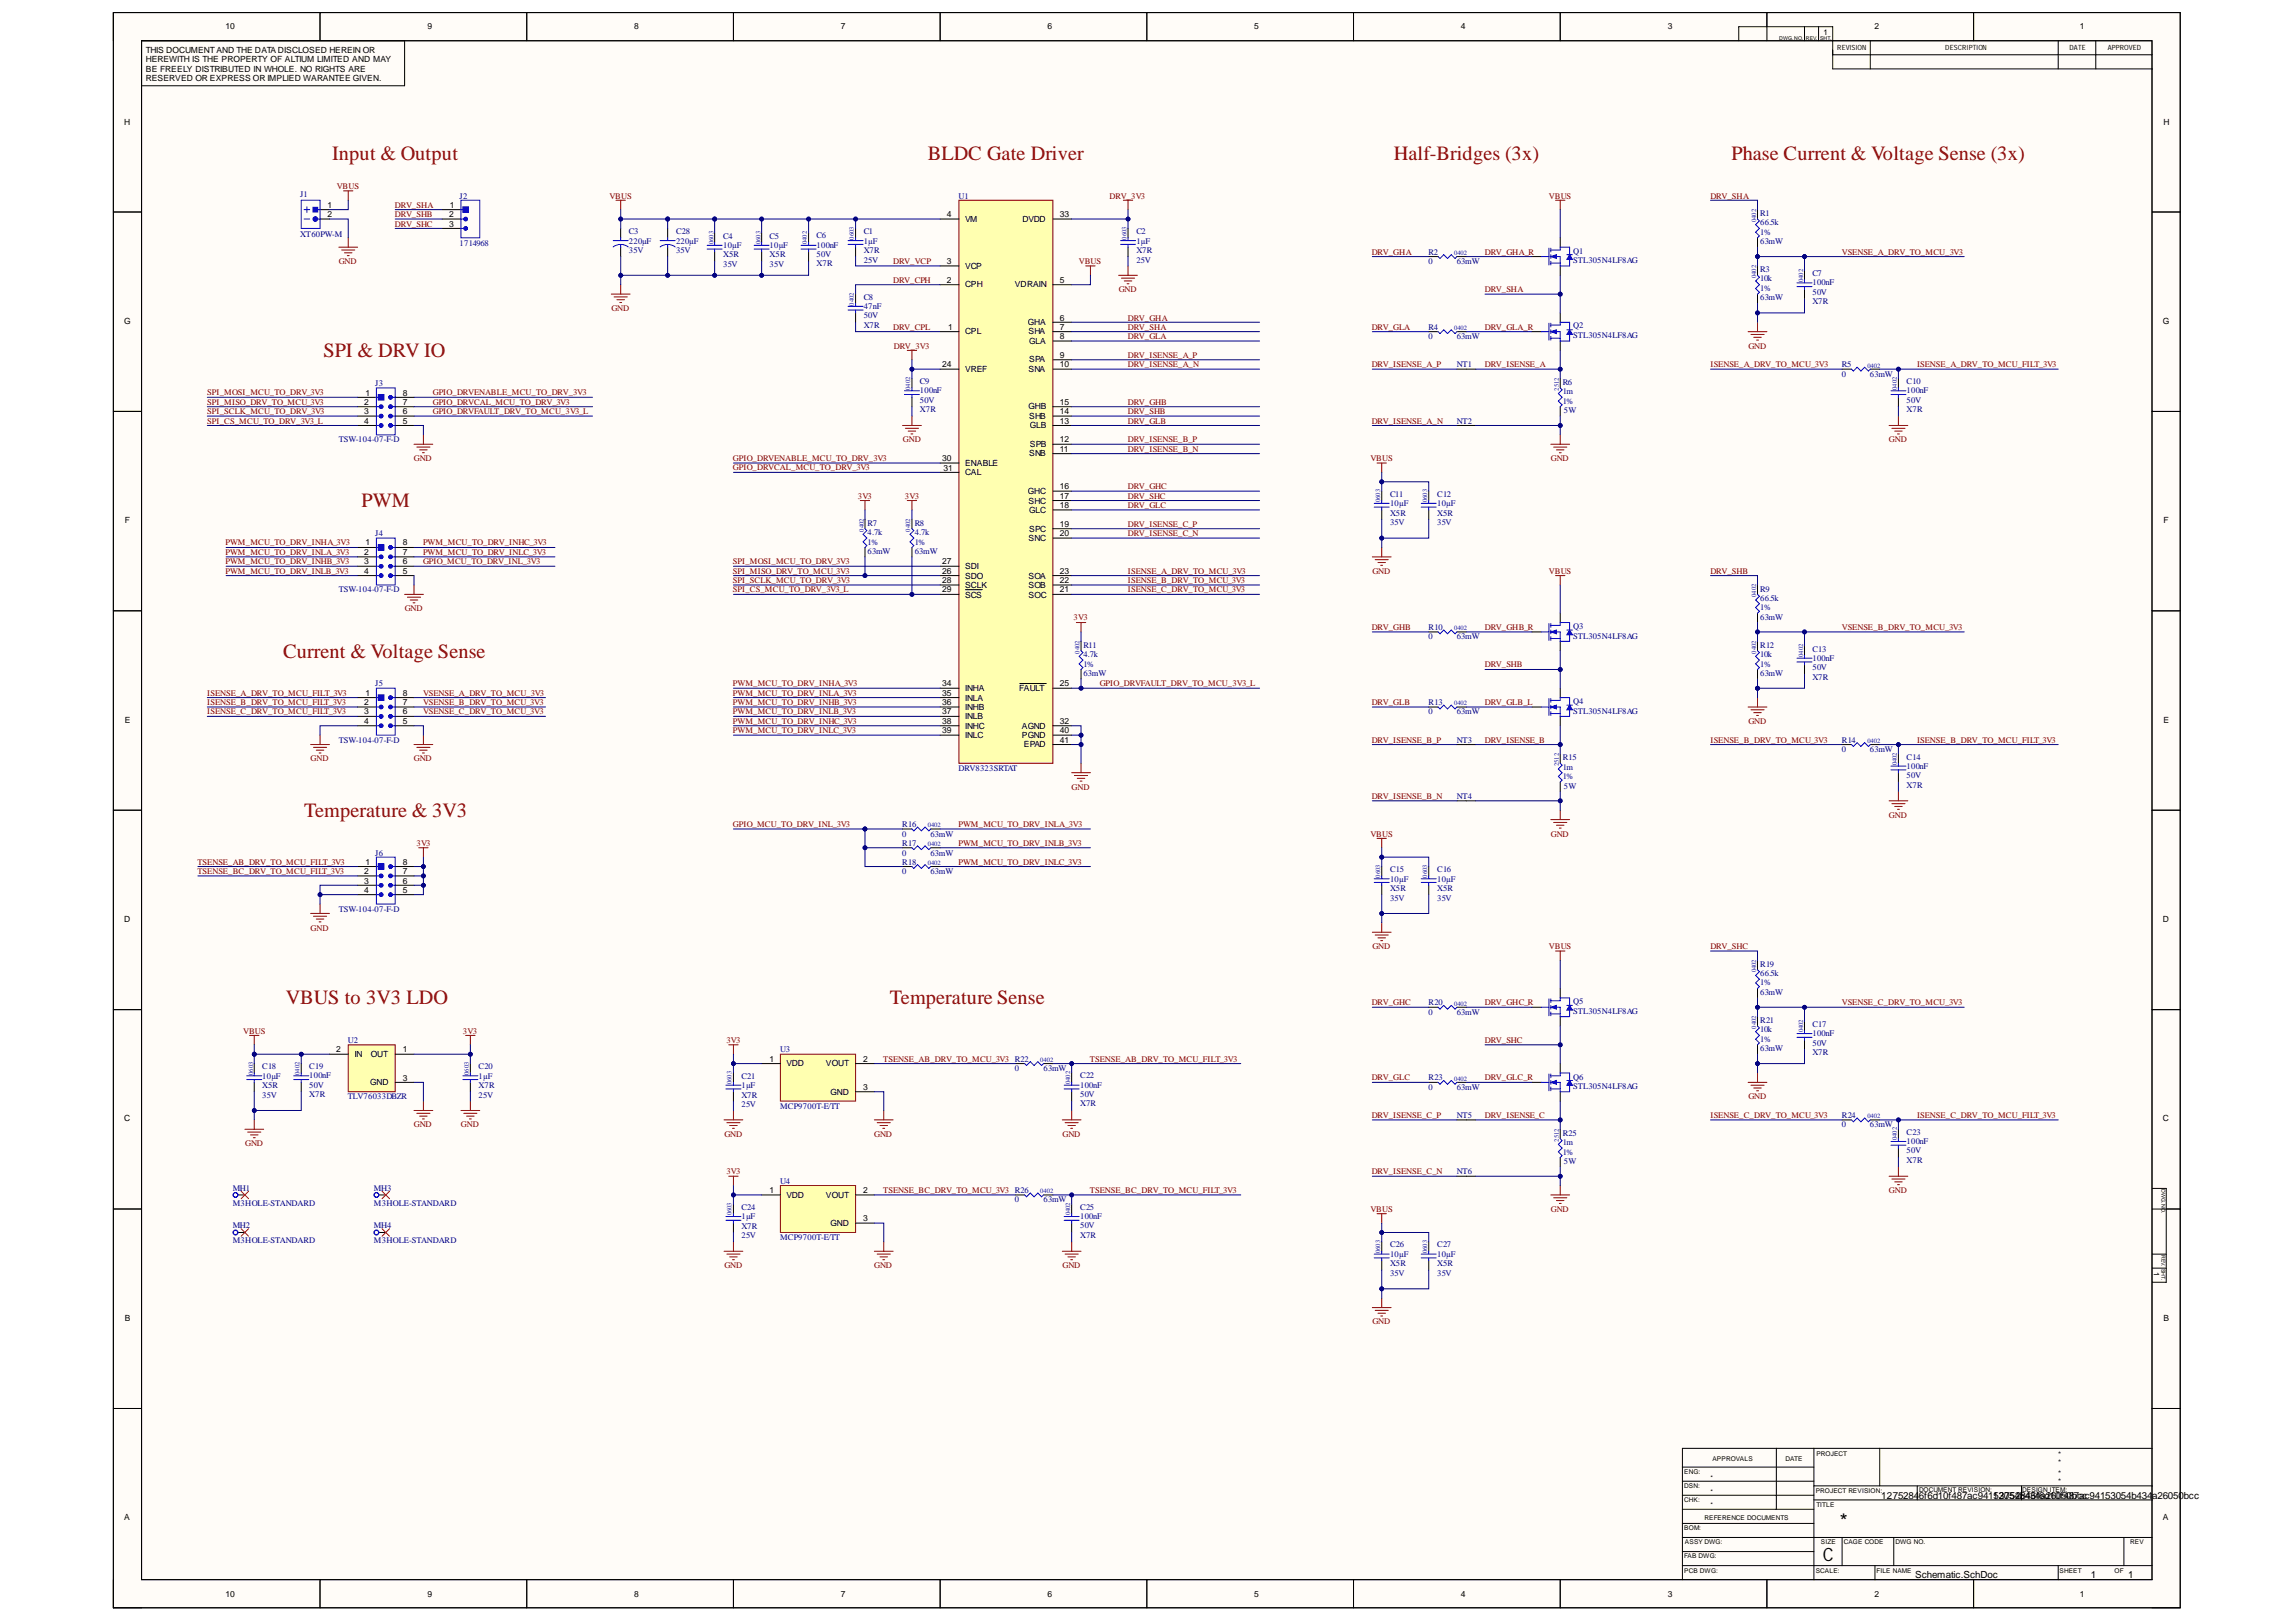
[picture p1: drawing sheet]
<svg xmlns="http://www.w3.org/2000/svg" width="297mm" height="210mm" viewBox="0 0 297 210" stroke-linecap="round" stroke-linejoin="round" font-family="sans-serif">
<defs><g id="words">
<g font-size="2.6" fill="#980000">
<text x="43" y="20.7">Input &amp; Output</text>
<text x="120" y="20.7">BLDC Gate Driver</text>
<text x="180.3" y="20.7">Half-Bridges (3x)</text>
<text x="224" y="20.7">Phase Current &amp; Voltage Sense (3x)</text>
<text x="41.9" y="46.2">SPI &amp; DRV IO</text>
<text x="46.8" y="65.7">PWM</text>
<text x="36.6" y="85.1">Current &amp; Voltage Sense</text>
<text x="39.3" y="105.7">Temperature &amp; 3V3</text>
<text x="37" y="130">VBUS to 3V3 LDO</text>
<text x="115.1" y="130">Temperature Sense</text>
</g>
<text font-size="2.6" x="238" y="197.7">*</text>
<text font-size="2.4" x="235.8" y="202.1">C</text>
<g font-size="1.3">
<text x="243.4" y="194">12752846f6d10f487ac94112752846f6d10f487ac94153054b434</text>
<text x="257.9" y="194">53054b434a26050bcc</text>
<text x="278.4" y="194">a26050bcc</text>
<text x="247.8" y="204.2">Schematic.SchDoc</text>
<text x="270.5" y="204.2">1</text>
<text x="275.3" y="204.2">1</text>
</g>
<g font-size="1.1">
<text x="29.2" y="3.8">10</text>
<text x="55.3" y="3.8">9</text>
<text x="82.1" y="3.8">8</text>
<text x="108.8" y="3.8">7</text>
<text x="135.5" y="3.8">6</text>
<text x="162.2" y="3.8">5</text>
<text x="189" y="3.8">4</text>
<text x="215.8" y="3.8">3</text>
<text x="242.5" y="3.8">2</text>
<text x="269.1" y="3.8">1</text>
<text x="18.9" y="6.8">THIS DOCUMENTAND THE DATA DISCLOSED HEREIN OR</text>
<text x="18.9" y="8">HEREWITH IS THE PROPERTY OF ALTIUM LIMITED AND MAY</text>
<text x="18.9" y="9.3">BE FREELY DISTRIBUTED IN WHOLE. NO RIGHTS ARE</text>
<text x="18.9" y="10.5">RESERVED OR EXPRESS OR IMPLIED WARANTEE GIVEN.</text>
<text x="16.1" y="16.1">H</text>
<text x="279.9" y="16.1">H</text>
<text x="42.4" y="26.9">1</text>
<text x="42.4" y="28.1">2</text>
<text x="58.1" y="28.1">2</text>
<text x="58.1" y="29.3">3</text>
<text x="58.2" y="26.9">1</text>
<text x="122.5" y="28.1">4</text>
<text x="124.9" y="28.7">VM</text>
<text x="132.3" y="28.7">DVDD</text>
<text x="137.1" y="28.1">33</text>
<text x="122.5" y="34.1">3</text>
<text x="124.9" y="34.8">VCP</text>
<text x="16.1" y="41.9">G</text>
<text x="122.5" y="36.6">2</text>
<text x="124.9" y="37.2">CPH</text>
<text x="131.3" y="37.2">VDRAIN</text>
<text x="137.1" y="36.6">5</text>
<text x="137.1" y="41.5">6</text>
<text x="279.8" y="41.9">G</text>
<text x="121.9" y="47.5">24</text>
<text x="122.7" y="42.7">1</text>
<text x="124.9" y="43.3">CPL</text>
<text x="133" y="42.1">GHA</text>
<text x="133.1" y="43.3">SHA</text>
<text x="133.1" y="44.5">GLA</text>
<text x="133.1" y="46.9">SPA</text>
<text x="137.1" y="42.7">7</text>
<text x="137.1" y="43.9">8</text>
<text x="137.1" y="46.3">9</text>
<text x="137.1" y="47.5">10</text>
<text x="47.1" y="52.4">2</text>
<text x="47.1" y="53.6">3</text>
<text x="47.3" y="51.2">1</text>
<text x="52.1" y="53.6">6</text>
<text x="52.1" y="52.4">7</text>
<text x="52.1" y="51.2">8</text>
<text x="124.9" y="48.2">VREF</text>
<text x="133.1" y="48.2">SNA</text>
<text x="133.1" y="53">GHB</text>
<text x="137.1" y="53.6">14</text>
<text x="137.1" y="52.4">15</text>
<text x="47.1" y="54.8">4</text>
<text x="52.1" y="54.8">5</text>
<text x="121.9" y="59.7">30</text>
<text x="133.1" y="59.1">SNB</text>
<text x="133.1" y="54.2">SHB</text>
<text x="133.2" y="57.9">SPB</text>
<text x="133.2" y="55.4">GLB</text>
<text x="137.1" y="58.5">11</text>
<text x="137.1" y="57.2">12</text>
<text x="137.1" y="54.8">13</text>
<text x="122.1" y="60.9">31</text>
<text x="124.9" y="60.3">ENABLE</text>
<text x="124.9" y="61.5">CAL</text>
<text x="133" y="63.9">GHC</text>
<text x="133.1" y="65.2">SHC</text>
<text x="137.1" y="63.3">16</text>
<text x="137.1" y="64.6">17</text>
<text x="137.1" y="65.8">18</text>
<text x="16.2" y="67.7">F</text>
<text x="47.1" y="71.8">2</text>
<text x="47.3" y="70.6">1</text>
<text x="52.1" y="71.8">7</text>
<text x="52.1" y="70.6">8</text>
<text x="133.1" y="70">SNC</text>
<text x="133.1" y="66.3">GLC</text>
<text x="133.1" y="68.8">SPC</text>
<text x="137.1" y="68.2">19</text>
<text x="137.1" y="69.4">20</text>
<text x="279.9" y="67.7">F</text>
<text x="47.1" y="73">3</text>
<text x="47.1" y="74.3">4</text>
<text x="52.1" y="74.3">5</text>
<text x="52.1" y="73">6</text>
<text x="121.9" y="74.3">26</text>
<text x="121.9" y="73">27</text>
<text x="121.9" y="75.5">28</text>
<text x="121.9" y="76.7">29</text>
<text x="124.9" y="74.9">SDO</text>
<text x="124.9" y="73.6">SDI</text>
<text x="124.9" y="76.1">SCLK</text>
<text x="124.9" y="77.3">SCS</text>
<text x="133.1" y="77.3">SOC</text>
<text x="133.1" y="76.1">SOB</text>
<text x="133.1" y="74.9">SOA</text>
<text x="137.1" y="76.7">21</text>
<text x="137.1" y="75.5">22</text>
<text x="137.1" y="74.3">23</text>
<text x="121.9" y="88.8">34</text>
<text x="124.9" y="89.4">INHA</text>
<text x="131.9" y="89.4">FAULT</text>
<text x="137.1" y="88.8">25</text>
<text x="16.2" y="93.6">E</text>
<text x="47.1" y="91.3">2</text>
<text x="47.1" y="92.5">3</text>
<text x="47.1" y="93.6">4</text>
<text x="47.3" y="90">1</text>
<text x="52.1" y="93.6">5</text>
<text x="52.1" y="92.5">6</text>
<text x="52.1" y="91.3">7</text>
<text x="52.1" y="90">8</text>
<text x="121.9" y="90">35</text>
<text x="121.9" y="91.3">36</text>
<text x="121.9" y="92.5">37</text>
<text x="121.9" y="93.6">38</text>
<text x="121.9" y="94.9">39</text>
<text x="124.9" y="90.7">INLA</text>
<text x="124.9" y="91.9">INHB</text>
<text x="124.9" y="93">INLB</text>
<text x="124.9" y="94.3">INHC</text>
<text x="124.9" y="95.5">INLC</text>
<text x="132.2" y="94.3">AGND</text>
<text x="132.2" y="95.5">PGND</text>
<text x="137.1" y="93.6">32</text>
<text x="137.1" y="94.9">40</text>
<text x="279.9" y="93.6">E</text>
<text x="132.5" y="96.7">EPAD</text>
<text x="137.1" y="96.1">41</text>
<text x="47.1" y="113.1">2</text>
<text x="47.3" y="111.9">1</text>
<text x="52.1" y="113.1">7</text>
<text x="52.1" y="111.9">8</text>
<text x="16.1" y="119.3">D</text>
<text x="47.1" y="114.3">3</text>
<text x="47.1" y="115.5">4</text>
<text x="52.1" y="115.5">5</text>
<text x="52.1" y="114.3">6</text>
<text x="279.8" y="119.3">D</text>
<text x="43.5" y="136.1">2</text>
<text x="45.8" y="136.8">IN</text>
<text x="48" y="136.8">OUT</text>
<text x="52.1" y="136.1">1</text>
<text x="99.6" y="137.4">1</text>
<text x="111.7" y="137.4">2</text>
<text x="47.9" y="140.5">GND</text>
<text x="52.1" y="139.9">3</text>
<text x="101.8" y="138">VDD</text>
<text x="106.8" y="138">VOUT</text>
<text x="107.4" y="141.6">GND</text>
<text x="111.7" y="141.1">3</text>
<text x="16.1" y="145.1">C</text>
<text x="279.8" y="145.1">C</text>
<text x="99.6" y="154.4">1</text>
<text x="101.8" y="155">VDD</text>
<text x="106.8" y="155">VOUT</text>
<text x="111.7" y="154.4">2</text>
<text x="107.4" y="158.6">GND</text>
<text x="111.7" y="158">3</text>
<text x="16.2" y="171">B</text>
<text x="279.9" y="171">B</text>
<text x="16.1" y="196.7">A</text>
<text x="279.8" y="196.7">A</text>
<text x="29.2" y="206.6">10</text>
<text x="55.3" y="206.6">9</text>
<text x="82.1" y="206.6">8</text>
<text x="108.8" y="206.6">7</text>
<text x="135.5" y="206.6">6</text>
<text x="162.2" y="206.6">5</text>
<text x="189" y="206.6">4</text>
<text x="215.8" y="206.6">3</text>
<text x="242.5" y="206.6">2</text>
<text x="269.1" y="206.6">1</text>
</g>
<g font-size="1.1" fill="#000080">
<text x="38.8" y="25.5">J1</text>
<text x="59.5" y="25.7">J2</text>
<text x="124" y="25.7">U1</text>
<text x="227.7" y="29.2">66.5k</text>
<text x="227.7" y="28">R1</text>
<text x="38.8" y="30.7">XT60PW-M</text>
<text x="59.5" y="31.8">1714968</text>
<text x="81.4" y="31.5">220µF</text>
<text x="81.4" y="32.7">35V</text>
<text x="81.4" y="30.3">C3</text>
<text x="87.5" y="31.5">220µF</text>
<text x="87.5" y="32.7">35V</text>
<text x="87.5" y="30.3">C28</text>
<text x="93.6" y="33.3">X5R</text>
<text x="93.6" y="34.6">35V</text>
<text x="93.6" y="32.1">10µF</text>
<text x="93.6" y="30.9">C4</text>
<text x="99.6" y="33.3">X5R</text>
<text x="99.6" y="34.6">35V</text>
<text x="99.6" y="32.1">10µF</text>
<text x="99.6" y="30.9">C5</text>
<text x="105.7" y="33.3">50V</text>
<text x="105.7" y="34.5">X7R</text>
<text x="105.7" y="32.1">100nF</text>
<text x="105.7" y="30.8">C6</text>
<text x="111.7" y="32.7">X7R</text>
<text x="111.7" y="34">25V</text>
<text x="111.7" y="31.5">1µF</text>
<text x="111.7" y="30.3">C1</text>
<text x="147" y="32.7">X7R</text>
<text x="147" y="34">25V</text>
<text x="147" y="31.5">1µF</text>
<text x="147" y="30.3">C2</text>
<text x="184.8" y="34.1">0</text>
<text x="184.8" y="33">R2</text>
<text x="188.5" y="34.1">63mW</text>
<text x="203.5" y="32.9">Q1</text>
<text x="203.5" y="34.1">STL305N4LF8AG</text>
<text x="227.7" y="35.2">R3</text>
<text x="227.7" y="30.4">1%</text>
<text x="227.7" y="31.6">63mW</text>
<text x="234.5" y="35.8">C7</text>
<text x="111.7" y="41.2">50V</text>
<text x="111.7" y="40">47nF</text>
<text x="111.7" y="38.8">C8</text>
<text x="227.7" y="37.7">1%</text>
<text x="227.7" y="36.4">10k</text>
<text x="227.7" y="38.9">63mW</text>
<text x="234.5" y="38.2">50V</text>
<text x="234.5" y="39.4">X7R</text>
<text x="234.5" y="36.9">100nF</text>
<text x="111.7" y="42.4">X7R</text>
<text x="184.8" y="43.9">0</text>
<text x="184.8" y="42.7">R4</text>
<text x="188.5" y="43.9">63mW</text>
<text x="188.5" y="47.5">NT1</text>
<text x="203.5" y="42.5">Q2</text>
<text x="203.5" y="43.8">STL305N4LF8AG</text>
<text x="238.3" y="47.5">R5</text>
<text x="48.6" y="49.9">J3</text>
<text x="119" y="52.1">50V</text>
<text x="119" y="53.3">X7R</text>
<text x="119" y="50.9">100nF</text>
<text x="119" y="49.7">C9</text>
<text x="202.2" y="51">1m</text>
<text x="202.2" y="52.2">1%</text>
<text x="202.2" y="49.8">R6</text>
<text x="202.3" y="53.5">5W</text>
<text x="238.3" y="48.8">0</text>
<text x="241.9" y="48.8">63mW</text>
<text x="246.7" y="52.1">50V</text>
<text x="246.7" y="53.3">X7R</text>
<text x="246.7" y="50.9">100nF</text>
<text x="246.7" y="49.7">C10</text>
<text x="43.8" y="57.2">TSW-104-07-F-D</text>
<text x="188.5" y="54.8">NT2</text>
<text x="179.8" y="65.5">10µF</text>
<text x="179.8" y="64.3">C11</text>
<text x="185.9" y="65.5">10µF</text>
<text x="185.9" y="64.3">C12</text>
<text x="48.6" y="69.4">J4</text>
<text x="112.2" y="70.5">1%</text>
<text x="112.2" y="69.2">4.7k</text>
<text x="112.2" y="71.7">63mW</text>
<text x="112.2" y="68">R7</text>
<text x="118.3" y="70.5">1%</text>
<text x="118.3" y="69.2">4.7k</text>
<text x="118.3" y="71.7">63mW</text>
<text x="118.3" y="68">R8</text>
<text x="179.8" y="66.8">X5R</text>
<text x="179.8" y="67.9">35V</text>
<text x="185.9" y="66.8">X5R</text>
<text x="185.9" y="67.9">35V</text>
<text x="43.8" y="76.7">TSW-104-07-F-D</text>
<text x="227.7" y="77.8">66.5k</text>
<text x="227.7" y="76.6">R9</text>
<text x="140.2" y="83.8">R11</text>
<text x="184.8" y="82.7">0</text>
<text x="184.8" y="81.6">R10</text>
<text x="188.5" y="82.7">63mW</text>
<text x="203.5" y="81.4">Q3</text>
<text x="203.5" y="82.7">STL305N4LF8AG</text>
<text x="227.7" y="83.8">R12</text>
<text x="227.7" y="78.9">1%</text>
<text x="227.7" y="80.2">63mW</text>
<text x="48.6" y="88.8">J5</text>
<text x="140.2" y="86.3">1%</text>
<text x="140.2" y="85">4.7k</text>
<text x="140.2" y="87.5">63mW</text>
<text x="227.7" y="86.3">1%</text>
<text x="227.7" y="85">10k</text>
<text x="227.7" y="87.5">63mW</text>
<text x="234.5" y="86.7">50V</text>
<text x="234.5" y="88">X7R</text>
<text x="234.5" y="85.5">100nF</text>
<text x="234.5" y="84.3">C13</text>
<text x="184.8" y="92.5">0</text>
<text x="184.8" y="91.3">R13</text>
<text x="188.5" y="92.5">63mW</text>
<text x="203.5" y="91.1">Q4</text>
<text x="203.5" y="92.4">STL305N4LF8AG</text>
<text x="43.8" y="96.1">TSW-104-07-F-D</text>
<text x="124" y="99.7">DRV8323SRTAT</text>
<text x="188.5" y="96.1">NT3</text>
<text x="202.2" y="99.6">1m</text>
<text x="202.2" y="100.8">1%</text>
<text x="202.2" y="98.4">R15</text>
<text x="238.3" y="97.4">0</text>
<text x="238.3" y="96.1">R14</text>
<text x="241.9" y="97.4">63mW</text>
<text x="246.7" y="100.7">50V</text>
<text x="246.7" y="101.9">X7R</text>
<text x="246.7" y="99.5">100nF</text>
<text x="246.7" y="98.3">C14</text>
<text x="116.7" y="107">R16</text>
<text x="188.5" y="103.4">NT4</text>
<text x="202.3" y="102.1">5W</text>
<text x="48.6" y="110.7">J6</text>
<text x="116.7" y="108.3">0</text>
<text x="116.7" y="110.7">0</text>
<text x="116.7" y="109.4">R17</text>
<text x="116.7" y="113.1">0</text>
<text x="116.7" y="111.9">R18</text>
<text x="120.4" y="108.3">63mW</text>
<text x="120.4" y="110.7">63mW</text>
<text x="120.4" y="113.1">63mW</text>
<text x="179.8" y="112.9">C15</text>
<text x="185.9" y="112.9">C16</text>
<text x="43.8" y="118">TSW-104-07-F-D</text>
<text x="179.8" y="115.3">X5R</text>
<text x="179.8" y="116.5">35V</text>
<text x="179.8" y="114.1">10µF</text>
<text x="185.9" y="115.3">X5R</text>
<text x="185.9" y="116.5">35V</text>
<text x="185.9" y="114.1">10µF</text>
<text x="227.7" y="125.1">R19</text>
<text x="184.8" y="131.3">0</text>
<text x="184.8" y="130.1">R20</text>
<text x="188.5" y="131.3">63mW</text>
<text x="203.5" y="130">Q5</text>
<text x="203.5" y="131.2">STL305N4LF8AG</text>
<text x="227.7" y="127.5">1%</text>
<text x="227.7" y="126.3">66.5k</text>
<text x="227.7" y="128.7">63mW</text>
<text x="45" y="135">U2</text>
<text x="100.9" y="136.1">U3</text>
<text x="227.7" y="134.8">1%</text>
<text x="227.7" y="133.6">10k</text>
<text x="227.7" y="136.1">63mW</text>
<text x="227.7" y="132.4">R21</text>
<text x="234.5" y="135.3">50V</text>
<text x="234.5" y="136.5">X7R</text>
<text x="234.5" y="134.1">100nF</text>
<text x="234.5" y="132.9">C17</text>
<text x="33.9" y="140.8">X5R</text>
<text x="33.9" y="142.1">35V</text>
<text x="33.9" y="139.6">10µF</text>
<text x="33.9" y="138.3">C18</text>
<text x="40" y="140.8">50V</text>
<text x="40" y="142">X7R</text>
<text x="40" y="139.5">100nF</text>
<text x="40" y="138.3">C19</text>
<text x="45" y="142.2">TLV76033DBZR</text>
<text x="61.9" y="140.8">X7R</text>
<text x="61.9" y="142.1">25V</text>
<text x="61.9" y="139.6">1µF</text>
<text x="61.9" y="138.3">C20</text>
<text x="95.9" y="142.1">X7R</text>
<text x="95.9" y="143.2">25V</text>
<text x="95.9" y="140.8">1µF</text>
<text x="95.9" y="139.6">C21</text>
<text x="100.9" y="143.5">MCP9700T-E/TT</text>
<text x="131.3" y="138.6">0</text>
<text x="135" y="138.6">63mW</text>
<text x="139.7" y="142">50V</text>
<text x="139.7" y="143.2">X7R</text>
<text x="139.7" y="140.8">100nF</text>
<text x="139.7" y="139.5">C22</text>
<text x="184.8" y="141.1">0</text>
<text x="184.8" y="139.8">R23</text>
<text x="188.5" y="141.1">63mW</text>
<text x="203.5" y="139.7">Q6</text>
<text x="203.5" y="140.9">STL305N4LF8AG</text>
<text x="188.5" y="144.7">NT5</text>
<text x="202.2" y="148.2">1m</text>
<text x="202.2" y="149.4">1%</text>
<text x="202.2" y="147">R25</text>
<text x="238.3" y="145.9">0</text>
<text x="238.3" y="144.7">R24</text>
<text x="241.9" y="145.9">63mW</text>
<text x="246.7" y="149.2">50V</text>
<text x="246.7" y="148.1">100nF</text>
<text x="246.7" y="146.9">C23</text>
<text x="30.1" y="154.1">MH1</text>
<text x="48.4" y="154.1">MH3</text>
<text x="100.9" y="153.2">U4</text>
<text x="131.3" y="155.6">0</text>
<text x="135" y="155.6">63mW</text>
<text x="188.5" y="152">NT6</text>
<text x="202.3" y="150.6">5W</text>
<text x="246.7" y="150.5">X7R</text>
<text x="30.1" y="156">M3HOLE-STANDARD</text>
<text x="30.1" y="158.9">MH2</text>
<text x="30.1" y="160.8">M3HOLE-STANDARD</text>
<text x="48.4" y="156">M3HOLE-STANDARD</text>
<text x="48.4" y="158.9">MH4</text>
<text x="48.4" y="160.8">M3HOLE-STANDARD</text>
<text x="95.9" y="159.1">X7R</text>
<text x="95.9" y="160.2">25V</text>
<text x="95.9" y="157.8">1µF</text>
<text x="95.9" y="156.6">C24</text>
<text x="100.9" y="160.5">MCP9700T-E/TT</text>
<text x="139.7" y="159">50V</text>
<text x="139.7" y="160.2">X7R</text>
<text x="139.7" y="157.8">100nF</text>
<text x="139.7" y="156.6">C25</text>
<text x="179.8" y="161.4">C26</text>
<text x="185.9" y="161.4">C27</text>
<text x="179.8" y="163.9">X5R</text>
<text x="179.8" y="165.1">35V</text>
<text x="179.8" y="162.7">10µF</text>
<text x="185.9" y="163.9">X5R</text>
<text x="185.9" y="165.1">35V</text>
<text x="185.9" y="162.7">10µF</text>
</g>
<g font-size="1.1" fill="#800000">
<text x="43.6" y="24.4">VBUS</text>
<text x="51.1" y="26.9">DRV_SHA</text>
<text x="51.1" y="28.1">DRV_SHB</text>
<text x="51.1" y="29.3">DRV_SHC</text>
<text x="78.8" y="25.7">VBUS</text>
<text x="143.5" y="25.7">DRV_3V3</text>
<text x="200.4" y="25.7">VBUS</text>
<text x="221.3" y="25.7">DRV_SHA</text>
<text x="43.8" y="34.1">GND</text>
<text x="115.5" y="34.1">DRV_VCP</text>
<text x="139.6" y="34.1">VBUS</text>
<text x="177.5" y="33">DRV_GHA</text>
<text x="192.1" y="33">DRV_GHA_R</text>
<text x="238.3" y="33">VSENSE_A_DRV_TO_MCU_3V3</text>
<text x="79.1" y="40.2">GND</text>
<text x="115.5" y="36.6">DRV_CPH</text>
<text x="144.7" y="37.8">GND</text>
<text x="145.9" y="41.5">DRV_GHA</text>
<text x="192.1" y="37.8">DRV_SHA</text>
<text x="115.5" y="42.7">DRV_CPL</text>
<text x="115.6" y="45.1">DRV_3V3</text>
<text x="145.9" y="42.7">DRV_SHA</text>
<text x="145.9" y="43.9">DRV_GLA</text>
<text x="145.9" y="46.3">DRV_ISENSE_A_P</text>
<text x="145.9" y="47.5">DRV_ISENSE_A_N</text>
<text x="177.5" y="42.7">DRV_GLA</text>
<text x="177.5" y="47.5">DRV_ISENSE_A_P</text>
<text x="192.1" y="42.7">DRV_GLA_R</text>
<text x="192.1" y="47.5">DRV_ISENSE_A</text>
<text x="221.3" y="47.5">ISENSE_A_DRV_TO_MCU_3V3</text>
<text x="226.2" y="45.1">GND</text>
<text x="248" y="47.5">ISENSE_A_DRV_TO_MCU_FILT_3V3</text>
<text x="26.8" y="51.1">SPI_MOSI_MCU_TO_DRV_3V3</text>
<text x="26.8" y="52.4">SPI_MISO_DRV_TO_MCU_3V3</text>
<text x="26.8" y="53.6">SPI_SCLK_MCU_TO_DRV_3V3</text>
<text x="56" y="51.1">GPIO_DRVENABLE_MCU_TO_DRV_3V3</text>
<text x="56" y="52.4">GPIO_DRVCAL_MCU_TO_DRV_3V3</text>
<text x="56" y="53.6">GPIO_DRVFAULT_DRV_TO_MCU_3V3_L</text>
<text x="145.9" y="52.4">DRV_GHB</text>
<text x="145.9" y="53.6">DRV_SHB</text>
<text x="26.8" y="54.8">SPI_CS_MCU_TO_DRV_3V3_L</text>
<text x="53.5" y="59.7">GND</text>
<text x="94.8" y="59.7">GPIO_DRVENABLE_MCU_TO_DRV_3V3</text>
<text x="116.8" y="57.2">GND</text>
<text x="145.9" y="54.8">DRV_GLB</text>
<text x="145.9" y="57.2">DRV_ISENSE_B_P</text>
<text x="145.9" y="58.5">DRV_ISENSE_B_N</text>
<text x="177.3" y="59.7">VBUS</text>
<text x="177.5" y="54.8">DRV_ISENSE_A_N</text>
<text x="200.6" y="59.7">GND</text>
<text x="244.4" y="57.2">GND</text>
<text x="94.8" y="60.8">GPIO_DRVCAL_MCU_TO_DRV_3V3</text>
<text x="111" y="64.6">3V3</text>
<text x="117.1" y="64.6">3V3</text>
<text x="145.9" y="63.3">DRV_GHC</text>
<text x="145.9" y="64.6">DRV_SHC</text>
<text x="145.9" y="65.8">DRV_GLC</text>
<text x="29.2" y="70.6">PWM_MCU_TO_DRV_INHA_3V3</text>
<text x="29.2" y="71.8">PWM_MCU_TO_DRV_INLA_3V3</text>
<text x="54.7" y="70.6">PWM_MCU_TO_DRV_INHC_3V3</text>
<text x="54.7" y="71.8">PWM_MCU_TO_DRV_INLC_3V3</text>
<text x="145.9" y="68.2">DRV_ISENSE_C_P</text>
<text x="145.9" y="69.4">DRV_ISENSE_C_N</text>
<text x="29.2" y="73">PWM_MCU_TO_DRV_INHB_3V3</text>
<text x="29.2" y="74.3">PWM_MCU_TO_DRV_INLB_3V3</text>
<text x="54.7" y="73">GPIO_MCU_TO_DRV_INL_3V3</text>
<text x="94.8" y="73">SPI_MOSI_MCU_TO_DRV_3V3</text>
<text x="94.8" y="74.3">SPI_MISO_DRV_TO_MCU_3V3</text>
<text x="94.8" y="75.5">SPI_SCLK_MCU_TO_DRV_3V3</text>
<text x="94.8" y="76.7">SPI_CS_MCU_TO_DRV_3V3_L</text>
<text x="145.9" y="74.3">ISENSE_A_DRV_TO_MCU_3V3</text>
<text x="145.9" y="75.5">ISENSE_B_DRV_TO_MCU_3V3</text>
<text x="145.9" y="76.7">ISENSE_C_DRV_TO_MCU_3V3</text>
<text x="177.6" y="74.3">GND</text>
<text x="200.4" y="74.3">VBUS</text>
<text x="221.3" y="74.3">DRV_SHB</text>
<text x="52.4" y="79.1">GND</text>
<text x="138.9" y="80.3">3V3</text>
<text x="177.5" y="81.6">DRV_GHB</text>
<text x="192.1" y="81.6">DRV_GHB_R</text>
<text x="238.3" y="81.6">VSENSE_B_DRV_TO_MCU_3V3</text>
<text x="94.8" y="88.8">PWM_MCU_TO_DRV_INHA_3V3</text>
<text x="142.3" y="88.8">GPIO_DRVFAULT_DRV_TO_MCU_3V3_L</text>
<text x="192.1" y="86.4">DRV_SHB</text>
<text x="26.8" y="92.5">ISENSE_C_DRV_TO_MCU_FILT_3V3</text>
<text x="26.8" y="91.3">ISENSE_B_DRV_TO_MCU_FILT_3V3</text>
<text x="26.8" y="90">ISENSE_A_DRV_TO_MCU_FILT_3V3</text>
<text x="54.7" y="92.5">VSENSE_C_DRV_TO_MCU_3V3</text>
<text x="54.7" y="91.3">VSENSE_B_DRV_TO_MCU_3V3</text>
<text x="54.7" y="90">VSENSE_A_DRV_TO_MCU_3V3</text>
<text x="94.8" y="90">PWM_MCU_TO_DRV_INLA_3V3</text>
<text x="94.8" y="91.3">PWM_MCU_TO_DRV_INHB_3V3</text>
<text x="94.8" y="92.5">PWM_MCU_TO_DRV_INLB_3V3</text>
<text x="94.8" y="93.6">PWM_MCU_TO_DRV_INHC_3V3</text>
<text x="94.8" y="94.9">PWM_MCU_TO_DRV_INLC_3V3</text>
<text x="177.5" y="91.3">DRV_GLB</text>
<text x="192.1" y="91.3">DRV_GLB_L</text>
<text x="226.2" y="93.6">GND</text>
<text x="40.2" y="98.5">GND</text>
<text x="53.5" y="98.5">GND</text>
<text x="177.5" y="96.1">DRV_ISENSE_B_P</text>
<text x="192.1" y="96.1">DRV_ISENSE_B</text>
<text x="221.3" y="96.1">ISENSE_B_DRV_TO_MCU_3V3</text>
<text x="248" y="96.1">ISENSE_B_DRV_TO_MCU_FILT_3V3</text>
<text x="94.8" y="107">GPIO_MCU_TO_DRV_INL_3V3</text>
<text x="124" y="107">PWM_MCU_TO_DRV_INLA_3V3</text>
<text x="138.6" y="102.2">GND</text>
<text x="177.5" y="103.4">DRV_ISENSE_B_N</text>
<text x="244.4" y="105.8">GND</text>
<text x="25.5" y="111.9">TSENSE_AB_DRV_TO_MCU_FILT_3V3</text>
<text x="25.5" y="113.1">TSENSE_BC_DRV_TO_MCU_FILT_3V3</text>
<text x="53.9" y="109.4">3V3</text>
<text x="124" y="109.4">PWM_MCU_TO_DRV_INLB_3V3</text>
<text x="124" y="111.9">PWM_MCU_TO_DRV_INLC_3V3</text>
<text x="177.3" y="108.3">VBUS</text>
<text x="200.6" y="108.3">GND</text>
<text x="40.2" y="120.4">GND</text>
<text x="177.6" y="122.8">GND</text>
<text x="200.4" y="122.8">VBUS</text>
<text x="221.3" y="122.8">DRV_SHC</text>
<text x="177.5" y="130.1">DRV_GHC</text>
<text x="192.1" y="130.1">DRV_GHC_R</text>
<text x="238.3" y="130.1">VSENSE_C_DRV_TO_MCU_3V3</text>
<text x="31.5" y="133.8">VBUS</text>
<text x="59.9" y="133.8">3V3</text>
<text x="94" y="135">3V3</text>
<text x="114.3" y="137.4">TSENSE_AB_DRV_TO_MCU_3V3 R22</text>
<text x="141" y="137.4">TSENSE_AB_DRV_TO_MCU_FILT_3V3</text>
<text x="192.1" y="135">DRV_SHC</text>
<text x="177.5" y="139.8">DRV_GLC</text>
<text x="192.1" y="139.8">DRV_GLC_R</text>
<text x="226.2" y="142.2">GND</text>
<text x="31.7" y="148.3">GND</text>
<text x="53.5" y="145.9">GND</text>
<text x="59.6" y="145.9">GND</text>
<text x="93.7" y="147.1">GND</text>
<text x="113.1" y="147.1">GND</text>
<text x="137.5" y="147.1">GND</text>
<text x="177.5" y="144.7">DRV_ISENSE_C_P</text>
<text x="192.1" y="144.7">DRV_ISENSE_C</text>
<text x="221.3" y="144.7">ISENSE_C_DRV_TO_MCU_3V3</text>
<text x="248" y="144.7">ISENSE_C_DRV_TO_MCU_FILT_3V3</text>
<text x="94" y="152">3V3</text>
<text x="114.3" y="154.4">TSENSE_BC_DRV_TO_MCU_3V3 R26</text>
<text x="141" y="154.4">TSENSE_BC_DRV_TO_MCU_FILT_3V3</text>
<text x="177.5" y="152">DRV_ISENSE_C_N</text>
<text x="244.4" y="154.4">GND</text>
<text x="177.3" y="156.9">VBUS</text>
<text x="200.6" y="156.9">GND</text>
<text x="93.7" y="164.1">GND</text>
<text x="113.1" y="164.1">GND</text>
<text x="137.5" y="164.1">GND</text>
<text x="177.6" y="171.4">GND</text>
</g>
<g font-size="1">
<text x="235.9" y="4.5">1</text>
<text x="278.6" y="164.6" transform="rotate(90 278.6 164.6)">1</text>
<text x="266.3" y="191">*</text>
<text x="266.3" y="188.5">*</text>
<text x="266.3" y="189.6">*</text>
<text x="266.3" y="192.1">*</text>
</g>
<g font-size=".9">
<text x="237.7" y="6.5">REVISION</text>
<text x="251.7" y="6.5">DESCRIPTION</text>
<text x="267.7" y="6.5">DATE</text>
<text x="272.7" y="6.5">APPROVED</text>
</g>
<g font-size=".8" fill="#00f">
<text x="227.2" y="28.7" transform="rotate(-90 227.2 28.7)">0402</text>
<text x="92.3" y="31.6" transform="rotate(-90 92.3 31.6)">0603</text>
<text x="98.4" y="31.6" transform="rotate(-90 98.4 31.6)">0603</text>
<text x="104.4" y="31.6" transform="rotate(-90 104.4 31.6)">0402</text>
<text x="110.5" y="31" transform="rotate(-90 110.5 31)">0603</text>
<text x="145.7" y="31" transform="rotate(-90 145.7 31)">0603</text>
<text x="188.1" y="33">0402</text>
<text x="110.5" y="39.6" transform="rotate(-90 110.5 39.6)">0402</text>
<text x="227.2" y="36" transform="rotate(-90 227.2 36)">0402</text>
<text x="233.3" y="36.5" transform="rotate(-90 233.3 36.5)">0402</text>
<text x="188.1" y="42.7">0402</text>
<text x="241.6" y="47.6">0402</text>
<text x="117.7" y="50.5" transform="rotate(-90 117.7 50.5)">0402</text>
<text x="201.7" y="50.5" transform="rotate(-90 201.7 50.5)">2512</text>
<text x="245.4" y="50.5" transform="rotate(-90 245.4 50.5)">0402</text>
<text x="178.6" y="65" transform="rotate(-90 178.6 65)">0603</text>
<text x="184.7" y="65" transform="rotate(-90 184.7 65)">0603</text>
<text x="111.7" y="68.8" transform="rotate(-90 111.7 68.8)">0402</text>
<text x="117.7" y="68.8" transform="rotate(-90 117.7 68.8)">0402</text>
<text x="227.2" y="77.2" transform="rotate(-90 227.2 77.2)">0402</text>
<text x="188.1" y="81.6">0402</text>
<text x="139.7" y="84.6" transform="rotate(-90 139.7 84.6)">0402</text>
<text x="227.2" y="84.6" transform="rotate(-90 227.2 84.6)">0402</text>
<text x="233.3" y="85" transform="rotate(-90 233.3 85)">0402</text>
<text x="188.1" y="91.3">0402</text>
<text x="201.7" y="99.1" transform="rotate(-90 201.7 99.1)">2512</text>
<text x="241.6" y="96.2">0402</text>
<text x="245.4" y="99" transform="rotate(-90 245.4 99)">0402</text>
<text x="120" y="107.1">0402</text>
<text x="120" y="109.5">0402</text>
<text x="120" y="112">0402</text>
<text x="178.6" y="113.6" transform="rotate(-90 178.6 113.6)">0603</text>
<text x="184.7" y="113.6" transform="rotate(-90 184.7 113.6)">0603</text>
<text x="227.2" y="125.8" transform="rotate(-90 227.2 125.8)">0402</text>
<text x="188.1" y="130.1">0402</text>
<text x="134.6" y="137.4">0402</text>
<text x="227.2" y="133.1" transform="rotate(-90 227.2 133.1)">0402</text>
<text x="233.3" y="133.6" transform="rotate(-90 233.3 133.6)">0402</text>
<text x="32.7" y="139.1" transform="rotate(-90 32.7 139.1)">0603</text>
<text x="38.7" y="139.1" transform="rotate(-90 38.7 139.1)">0402</text>
<text x="60.6" y="139.1" transform="rotate(-90 60.6 139.1)">0603</text>
<text x="94.7" y="140.3" transform="rotate(-90 94.7 140.3)">0603</text>
<text x="138.5" y="140.3" transform="rotate(-90 138.5 140.3)">0402</text>
<text x="188.1" y="139.9">0402</text>
<text x="201.7" y="147.7" transform="rotate(-90 201.7 147.7)">2512</text>
<text x="241.6" y="144.7">0402</text>
<text x="245.4" y="147.6" transform="rotate(-90 245.4 147.6)">0402</text>
<text x="134.6" y="154.4">0402</text>
<text x="94.7" y="157.3" transform="rotate(-90 94.7 157.3)">0603</text>
<text x="138.5" y="157.3" transform="rotate(-90 138.5 157.3)">0402</text>
<text x="178.6" y="162.2" transform="rotate(-90 178.6 162.2)">0603</text>
<text x="184.7" y="162.2" transform="rotate(-90 184.7 162.2)">0603</text>
</g>
<g font-size=".8">
<text x="217.9" y="190.7">ENG:</text>
<text x="221.3" y="191.5">*</text>
<text x="221.5" y="189.1">APPROVALS</text>
<text x="231" y="189.1">DATE</text>
<text x="235" y="188.5">PROJECT</text>
<text x="217.9" y="192.6">DSN:</text>
<text x="217.9" y="194.4">CHK:</text>
<text x="220.5" y="196.7">REFERENCE DOCUMENTS</text>
<text x="221.3" y="193.3">*</text>
<text x="221.3" y="195">*</text>
<text x="234.9" y="193.2">PROJECT REVISION:</text>
<text x="235" y="195">TITLE</text>
<text x="248.3" y="193">DOCUMENT REVISION:</text>
<text x="261.6" y="193">DESIGN ITEM:</text>
<text x="217.9" y="198">BOM:</text>
<text x="217.9" y="201.6">FAB DWG:</text>
<text x="217.9" y="203.5">PCB DWG:</text>
<text x="218" y="199.9">ASSY DWG:</text>
<text x="234.9" y="203.5">SCALE:</text>
<text x="235.6" y="199.9">SIZE</text>
<text x="238.5" y="199.9">CAGE CODE</text>
<text x="242.8" y="203.5">FILE NAME</text>
<text x="245.2" y="199.9">DWG NO.</text>
<text x="266.5" y="203.5">SHEET</text>
<text x="273.6" y="203.5">OF</text>
<text x="275.6" y="199.9">REV</text>
</g>
<g font-size=".7">
<text x="230.2" y="5.2">DWG.NO. REV. SHT.</text>
<text x="279.6" y="153.9" transform="rotate(90 279.6 153.9)">DWG. NO.</text>
<text x="279.6" y="162.4" transform="rotate(90 279.6 162.4)">REV. SHT.</text>
</g>
</g></defs>
<path d="M14.7 1.6h267.4v206.5h-267.4z" fill-rule="evenodd" fill="#fffcf8"/>
<path d="M14.7 1.6h267.4v206.5h-267.4z" fill="none" stroke="#000" stroke-width=".13"/>
<path d="M18.3 5.3h260.1v199.1h-260.1z" fill-rule="evenodd" fill="#fffcf8"/>
<g fill="none" stroke="#000" stroke-width=".13">
<path d="M14.7 1.6h267.3l.1 206.5h-267.4zM18.3 5.3h260.1v199.1h-260.1zM41.4 1.6v3.7M52.3 5.3v5.8h-34M68.1 1.6v3.7M94.9 1.6v3.7M121.6 1.6v3.7M148.4 1.6v3.7M175.1 1.6v3.7M201.8 1.6v3.7M224.9 5.3v-1.8h12.2v5.4h41.3M228.6 1.6v3.7"/>
<path d="M233.5 3.5v1.8M235.3 3.5v1.8M237.1 7.1h41.3M242 5.3v3.6M255.3 1.6v3.7M266.3 5.3v3.6M271.1 5.3v3.6M14.7 27.4h3.6M278.4 27.4h3.7M14.7 53.2h3.6M278.4 53.2h3.7M14.7 79h3.6"/>
<path d="M111.9 67.2v1.2M111.9 70.8v1.3M118 67.2v1.2M118 70.8v1.3M278.4 79.1h3.7M139.9 83v1.2M139.9 86.6v1.2M14.7 104.8h3.6M278.4 104.8h3.7M14.7 130.7h3.6M278.4 130.7h3.7M14.7 156.5h3.6"/>
<path d="M278.4 156.5h3.7M278.4 153.8h1.9v12.1h-1.9M278.4 164.1h1.9M278.4 162.3h1.9M14.7 182.3h3.6M217.7 191.7h17M217.7 189.9h17M217.7 195.3h17M217.7 193.5h17M217.7 199h60.7M217.7 197.1h17M229.8 187.4v7.9"/>
<path d="M234.7 192.3h43.7M234.7 187.4v17M234.7 194.1h43.7M238.3 199v3.6M243.2 187.4v4.9M245 199v3.6M248 192.3v1.8M261.5 192.3v1.8M274.8 199v3.6M278.4 182.3h3.7M278.4 187.4h-60.7v17M41.4 204.4v3.7"/>
<path d="M68.1 204.4v3.7M94.9 204.4v3.7M121.6 204.4v3.7M148.4 204.4v3.7M175.1 204.4v3.7M201.8 204.4v3.7M217.7 202.6h60.7M217.7 200.8h17M228.6 204.4v3.7M242.6 202.6v1.8M255.3 204.4v3.7M266.3 202.6v1.8"/>
</g>
<path d="M140.5 34.4h1.2M141.1 34.4v1.2" fill="none" stroke="#800000" stroke-width=".13"/>
<path d="M111.9 68.4l.2 .3-.4 .4 .4 .5-.4 .5 .4 .5-.2 .2M118 68.4l.2 .3-.5 .4 .5 .5-.5 .5 .5 .5-.2 .2M139.9 84.2l.2 .2-.5 .5 .5 .5-.5 .5 .5 .5-.2 .2" fill="none" stroke="#00f" stroke-width=".13"/>
<path d="M124.1 25.9h12.1v72.9h-12.1z" fill-rule="evenodd" fill="#ffffb0"/>
<g fill="none" stroke="#800000" stroke-width=".13">
<path d="M79.1 38.1h2.4M79.4 38.4h1.8M79.8 38.8h1M80.2 39.2h.2M80.3 36.8v1.3M124.1 25.9h12.1v72.9h-12.1zM144.7 35.6h2.5M145.1 36h1.7M145.3 25.9h1.2M145.4 36.4h1M145.8 36.7h.3M145.9 25.9v1.2"/>
<path d="M145.9 34.4v1.2M116.8 55.1h2.4M117.1 55.4h1.7M117.4 45.3h1.2M117.5 55.8h1M117.9 56.2h.2M118 45.3v1.3M118 53.8v1.3M138.6 100h2.5M139.2 80.6h1.3M139.9 80.6v1.2M139.9 98.8v1.2"/>
<path d="M139 100.4h1.7M139.4 100.7h.9M139.7 101.1h.3"/>
</g>
<g fill="none" stroke="#000" stroke-width=".13">
<path d="M92.5 30.2v1.2M92.5 32.6v1.2M98.5 30.2v1.2M98.5 32.6v1.2M104.6 30.2v1.2M104.6 32.6v1.2M110.7 29.6v1.2M110.7 32v1.2M110.7 38.1v1.2M121.6 36.8h2.5M121.6 34.4h2.5M121.6 28.3h2.5"/>
<path d="M136.2 36.8h2.4M136.2 28.3h2.4M145.9 29.6v1.2M145.9 32v1.2M198.2 33.2h1.2M201.8 30.8v1.2M201.8 34.4v1.2M110.7 40.5v1.2M118 49v1.2M118 51.4v1.2M121.6 42.9h2.5M121.6 47.8h2.5"/>
<path d="M121.6 59.9h2.5M136.2 42.9h2.4M136.2 41.7h2.4M136.2 44.1h2.4M136.2 46.6h2.4M136.2 47.8h2.4M136.2 58.7h2.4M136.2 57.5h2.4M136.2 55.1h2.4M136.2 53.8h2.4M136.2 52.6h2.4M121.6 76.9h2.5"/>
<path d="M121.6 75.7h2.5M121.6 74.5h2.5M121.6 73.3h2.5M121.6 61.1h2.5M124.9 76.3h2.2M136.2 63.6h2.4M136.2 64.8h2.4M136.2 66h2.4M136.2 68.4h2.4M136.2 69.6h2.4M136.2 76.9h2.4M136.2 75.7h2.4"/>
<path d="M136.2 74.5h2.4M121.6 89.1h2.5M121.6 93.9h2.5M121.6 90.3h2.5M121.6 91.5h2.5M121.6 92.7h2.5M121.6 95.1h2.5M131.9 88.5h3.5M136.2 89.1h2.4M136.2 93.9h2.4M136.2 95.1h2.4M136.2 96.4h2.4"/>
</g>
<g fill="none" stroke="#00f" stroke-width=".13">
<path d="M91.5 32.2h1.9M91.5 31.7h1.9M92.5 31.4v.3M92.5 32.2v.4M97.6 32.2h1.9M97.6 31.7h1.9M98.5 31.4v.3M98.5 32.2v.4M103.6 32.2h2M103.6 31.7h2M104.6 31.4v.3M104.6 32.2v.4"/>
<path d="M109.7 39.6h2M109.7 31.6h2M109.7 31.1h2M110.7 30.8v.3M110.7 31.6v.4M110.7 39.3v.3M145 31.6h1.9M145 31.1h1.9M145.9 30.8v.3M145.9 31.6v.4M199.4 33.2h1M200.4 32.1v2.2"/>
<path d="M200.6 32.4h1.2M200.6 33.2h1.2v1.2M200.6 34h1.2M200.6 32.1v.5M200.6 33v.4M200.6 33.8v.5M109.7 40.1h2M110.7 40.1v.4M117 51.1h2M117 50.6h2M118 50.2v.4M118 51.1v.3"/>
</g>
<path d="M200.6 33.2l.8-.2v.4z" fill="#00f"/>
<path d="M200.6 33.2l.8-.2v.4zM201.8 32.4v-.4h1.3v1M203.1 33.5v.9h-1.3" fill="none" stroke="#00f" stroke-width=".13"/>
<path d="M203.1 33l.3 .6h-.7z" fill="#00f"/>
<path d="M202.7 33h.7M203.1 33l.3 .6h-.7zM199.4 42.9h1M200.4 41.8v2.2M200.6 42.1h1.2M200.6 42.9h1.2v1.2M200.6 43.8h1.2M200.6 41.8v.5M200.6 42.7v.5M200.6 43.5v.5" fill="none" stroke="#00f" stroke-width=".13"/>
<path d="M198.2 42.9h1.2M201.8 40.5v1.2M201.8 44.1v1.3" fill="none" stroke="#000" stroke-width=".13"/>
<path d="M200.6 42.9l.8-.2v.5z" fill="#00f"/>
<path d="M200.6 42.9l.8-.2v.5zM201.8 42.1v-.4h1.3v1M203.1 43.2v.9h-1.3" fill="none" stroke="#00f" stroke-width=".13"/>
<path d="M203.1 42.7l.3 .6h-.7z" fill="#00f"/>
<g fill="none" stroke="#00f" stroke-width=".13">
<path d="M186.1 33.2l.2 .2 .5-.4 .5 .4 .5-.4 .4 .4 .3-.2M186.1 42.9l.2 .3 .5-.5 .5 .5 .5-.5 .4 .5 .3-.3M201.8 50.2l.3 .2-.5 .5 .5 .5-.5 .5 .5 .5-.3 .2M202.7 42.7h.7M203.1 42.7l.3 .6h-.7zM199.4 81.8h1M200.4 80.7v2.2M200.6 80.9h1.2M200.6 81.8h1.2v1.2M200.6 82.6h1.2M200.6 80.7v.5M200.6 81.5v.5"/>
<path d="M200.6 82.4v.5"/>
</g>
<path d="M201.2 25.9h1.3M201.8 25.9v1.2M200.6 57.5h2.5M201 57.9h1.7M201.4 58.2h.9M201.7 58.6h.3M201.8 56.3v1.2" fill="none" stroke="#800000" stroke-width=".13"/>
<path d="M184.8 33.2h1.3M188.5 33.2h1.2M184.8 42.9h1.3M188.5 42.9h1.2M188.5 47.8h2.4M188.5 55.1h2.4M201.8 49v1.2M201.8 52.6v1.2M201.8 79.3v1.3M198.2 81.8h1.2M201.8 83v1.2" fill="none" stroke="#000" stroke-width=".13"/>
<path d="M200.6 81.8l.8-.3v.5z" fill="#00f"/>
<path d="M200.6 81.8l.8-.3v.5zM201.8 80.9v-.3h1.3v.9M203.1 82.1v.9h-1.3" fill="none" stroke="#00f" stroke-width=".13"/>
<path d="M203.1 81.5l.3 .6h-.7z" fill="#00f"/>
<path d="M199.4 91.5h1M200.4 90.4v2.2M200.6 90.6h1.2M200.6 91.5h1.2v1.2M200.6 92.3h1.2M200.6 90.4v.5M200.6 91.3v.4M200.6 92.1v.5M202.7 81.5h.7M203.1 81.5l.3 .6h-.7z" fill="none" stroke="#00f" stroke-width=".13"/>
<path d="M198.2 91.5h1.2M201.8 89.1v1.2M201.8 92.7v1.2" fill="none" stroke="#000" stroke-width=".13"/>
<path d="M200.6 91.5l.8-.2v.4z" fill="#00f"/>
<path d="M200.6 91.5l.8-.2v.4zM201.8 90.6v-.3h1.3v1M203.1 91.8v.9h-1.3" fill="none" stroke="#00f" stroke-width=".13"/>
<path d="M203.1 91.3l.3 .6h-.7z" fill="#00f"/>
<g fill="none" stroke="#00f" stroke-width=".13">
<path d="M186.1 81.8l.2 .2 .5-.5 .5 .5 .5-.5 .4 .5 .3-.2M186.1 91.5l.2 .2 .5-.4 .5 .4 .5-.4 .4 .4 .3-.2M201.8 98.8l.3 .2-.5 .5 .5 .5-.5 .5 .5 .5-.3 .2M202.7 91.3h.7M203.1 91.3l.3 .6h-.7zM199.4 130.4h1M200.4 129.3v2.1M200.6 129.5h1.2M200.6 130.4h1.2v1.2M200.6 131.2h1.2M200.6 129.3v.4M200.6 130.1v.5"/>
<path d="M200.6 131v.4"/>
</g>
<path d="M201.2 74.5h1.3M201.8 74.5v1.2M200.6 106.1h2.5M201 106.4h1.7M201.4 106.8h.9M201.7 107.2h.3M201.8 104.8v1.3" fill="none" stroke="#800000" stroke-width=".13"/>
<path d="M184.8 81.8h1.3M184.8 91.5h1.3M188.5 81.8h1.2M188.5 91.5h1.2M188.5 96.4h2.4M201.8 97.6v1.2M188.5 103.6h2.4M201.8 101.2v1.2M198.2 130.4h1.2M201.8 127.9v1.2M201.8 131.6v1.2" fill="none" stroke="#000" stroke-width=".13"/>
<path d="M200.6 130.4l.8-.3v.5z" fill="#00f"/>
<path d="M200.6 130.4l.8-.3v.5zM201.8 129.5v-.4h1.3v1M203.1 130.7v.9h-1.3" fill="none" stroke="#00f" stroke-width=".13"/>
<path d="M203.1 130.1l.3 .6h-.7z" fill="#00f"/>
<path d="M200.4 139v2.2M200.6 139.2h1.2M200.6 139v.5M200.6 139.8v.5M202.7 130.1h.7M203.1 130.1l.3 .6h-.7zM199.4 140.1h1M200.6 140.1h1.2v1.2M200.6 140.9h1.2M200.6 140.7v.5" fill="none" stroke="#00f" stroke-width=".13"/>
<path d="M201.8 137.6v1.3M198.2 140.1h1.2M201.8 141.3v1.2" fill="none" stroke="#000" stroke-width=".13"/>
<path d="M200.6 140.1l.8-.3v.5z" fill="#00f"/>
<path d="M201.8 139.2v-.3h1.3v.9M200.6 140.1l.8-.3v.5zM203.1 140.4v.9h-1.3" fill="none" stroke="#00f" stroke-width=".13"/>
<path d="M203.1 139.8l.3 .6h-.7z" fill="#00f"/>
<g fill="none" stroke="#00f" stroke-width=".13">
<path d="M227.4 35.6l.2 .3-.5 .5 .5 .4-.5 .5 .5 .5-.2 .3M227.4 28.3l.2 .3-.5 .5 .5 .5-.5 .4 .5 .5-.2 .3M232.5 37.1h1.9M232.5 36.6h1.9M233.5 36.2v.4M233.5 37.1v.4M239.5 47.8l.3 .2 .5-.5 .4 .5 .5-.5 .5 .5 .3-.2M244.6 51.1h2M244.6 50.6h2M245.6 50.2v.4M245.6 51.1v.3M227.4 76.9l.2 .3-.5 .4 .5 .5-.5 .5 .5 .5-.2 .2"/>
<path d="M227.4 84.2l.2 .2-.5 .5 .5 .5-.5 .5 .5 .5-.2 .2M232.5 85.7h1.9M232.5 85.2h1.9M233.5 84.8v.4M233.5 85.7v.3M239.5 96.4l.3 .2 .5-.5 .4 .5 .5-.5 .5 .5 .3-.2M244.6 99.6h2M244.6 99.1h2M245.6 98.8v.3M245.6 99.6v.4M118 107.3l.2 .2 .5-.5 .5 .5 .5-.5 .5 .5 .2-.2M118 109.7l.2 .3 .5-.5 .5 .5 .5-.5 .5 .5 .2-.3"/>
<path d="M118 112.1l.2 .3 .5-.5 .5 .5 .5-.5 .5 .5 .2-.3M186.1 130.4l.2 .2 .5-.5 .5 .5 .5-.5 .4 .5 .3-.2M202.7 139.8h.7M203.1 139.8l.3 .6h-.7zM227.4 132.8l.2 .2-.5 .5 .5 .5-.5 .5 .5 .5-.2 .2M227.4 125.5l.2 .2-.5 .5 .5 .5-.5 .5 .5 .5-.2 .2M232.5 134.2h1.9M232.5 133.8h1.9M233.5 133.4v.4M233.5 134.2v.4M186.1 140.1l.2 .2 .5-.5 .5 .5 .5-.5 .4 .5 .3-.2M201.8 147.4l.3 .2-.5 .5 .5 .5-.5 .5 .5 .4-.3 .3"/>
<path d="M239.5 144.9l.3 .3 .5-.5 .4 .5 .5-.5 .5 .5 .3-.3M244.6 148.2h2M244.6 147.7h2M245.6 147.4v.3M245.6 148.2v.4"/>
</g>
<g fill="none" stroke="#800000" stroke-width=".13">
<path d="M226.2 42.9h2.4M226.5 43.3h1.7M226.9 43.7h1M227.3 44h.2M227.4 41.7v1.2M244.4 55.1h2.4M244.8 55.4h1.7M245.1 55.8h1M245.5 56.2h.2M245.6 53.8v1.3M226.2 91.5h2.4M226.5 91.9h1.7"/>
<path d="M226.9 92.2h1M227.3 92.6h.2M227.4 90.3v1.2M244.4 103.6h2.4M244.8 104h1.7M245.1 104.4h1M245.5 104.7h.2M245.6 102.4v1.2M201.2 123.1h1.3M201.8 123.1v1.2M227.4 138.9v1.2M200.6 154.6h2.5"/>
<path d="M201 155h1.7M201.4 155.4h.9M201.7 155.7h.3M201.8 153.4v1.2M226.2 140.1h2.4M226.5 140.4h1.7M226.9 140.8h1M227.3 141.2h.2M244.4 152.2h2.4M244.8 152.6h1.7M245.1 152.9h1M245.5 153.3h.2"/>
<path d="M245.6 151v1.2"/>
</g>
<g fill="none" stroke="#000" stroke-width=".13">
<path d="M227.4 27.1v1.2M227.4 30.8v1.2M227.4 34.4v1.2M227.4 38.1v1.2M233.5 35v1.2M233.5 37.5v1.2M238.3 47.8h1.2M242 47.8h1.2M245.6 49v1.2M245.6 51.4v1.2M227.4 75.7v1.2M227.4 79.3v1.3"/>
<path d="M227.4 83v1.2M227.4 86.6v1.3M233.5 83.6v1.2M233.5 86v1.2M238.3 96.4h1.2M242 96.4h1.2M245.6 97.6v1.2M116.8 107.3h1.2M116.8 109.7h1.2M116.8 112.1h1.2M120.4 107.3h1.2M120.4 109.7h1.2"/>
<path d="M120.4 112.1h1.2M245.6 100v1.2M184.8 130.4h1.3M188.5 130.4h1.2M227.4 124.3v1.2M227.4 127.9v1.2M227.4 131.6v1.2M227.4 135.2v1.2M233.5 132.2v1.2M233.5 134.6v1.2M184.8 140.1h1.3M188.5 140.1h1.2"/>
<path d="M188.5 144.9h2.4M188.5 152.2h2.4M201.8 146.1v1.3M201.8 149.8v1.2M238.3 144.9h1.2M242 144.9h1.2M245.6 146.1v1.3M245.6 148.6v1.2"/>
</g>
<path d="M101 136.4h9.7v6.1h-9.7z" fill-rule="evenodd" fill="#ffffb0"/>
<path d="M101 136.4h9.7v6.1h-9.7z" fill="none" stroke="#800000" stroke-width=".13"/>
<path d="M98.5 137.6h2.5M110.7 137.6h2.4M110.7 141.3h2.4" fill="none" stroke="#000" stroke-width=".13"/>
<path d="M101 153.4h9.7v6.1h-9.7z" fill-rule="evenodd" fill="#ffffb0"/>
<g fill="none" stroke="#800000" stroke-width=".13">
<path d="M111.3 64.8h1.2M111.9 64.8v1.2M117.4 64.8h1.2M118 64.8v1.2M94.3 135.2h1.2M94.9 135.2v1.2M93.7 144.9h2.4M94 145.3h1.7M94.3 152.2h1.2M94.4 145.7h1M94.8 146h.2M94.9 143.7v1.2"/>
<path d="M94.9 152.2v1.2M101 153.4h9.7v6.1h-9.7zM113.1 144.9h2.4M113.5 145.3h1.7M113.8 145.7h1M114.2 146h.3M114.3 143.7v1.2M137.4 144.9h2.5M137.8 145.3h1.7M138.2 145.7h.9M138.5 146h.3M138.6 143.7v1.2"/>
<path d="M93.7 161.9h2.4M94 162.3h1.7M94.4 162.7h1M94.8 163h.2M94.9 160.7v1.2M113.1 161.9h2.4M113.5 162.3h1.7M113.8 162.7h1M114.2 163h.3M114.3 160.7v1.2M137.4 161.9h2.5M137.8 162.3h1.7"/>
<path d="M138.2 162.7h.9M138.5 163h.3M138.6 160.7v1.2"/>
</g>
<g fill="none" stroke="#000" stroke-width=".13">
<path d="M41.4 27.1h1.2M41.4 28.3h1.2M94.9 138.9v1.2M131.3 137.6h1.3M135 137.6h1.2M138.6 138.9v1.2M94.9 141.3v1.2M94.9 155.9v1.2M94.9 158.3v1.2M98.5 154.6h2.5M110.7 154.6h2.4M110.7 158.3h2.4"/>
<path d="M131.3 154.6h1.3M135 154.6h1.2M138.6 141.3v1.2M138.6 155.9v1.2M138.6 158.3v1.2"/>
</g>
<g fill="none" stroke="#00f" stroke-width=".13">
<path d="M132.6 137.6l.2 .3 .5-.5 .5 .5 .5-.5 .5 .5 .2-.3M93.9 140.9h2M93.9 140.4h2M93.9 157.9h2M93.9 157.4h2M94.9 140.1v.3M94.9 140.9v.4M94.9 157.1v.3M94.9 157.9v.4M132.6 154.6l.2 .3 .5-.5 .5 .5 .5-.5 .5 .5 .2-.3M137.7 140.9h1.9M137.7 140.4h1.9"/>
<path d="M137.7 157.9h1.9M137.7 157.4h1.9M138.6 140.1v.3M138.6 140.9v.4M138.6 157.1v.3M138.6 157.9v.4"/>
</g>
<circle cx="40.8" cy="28.3" r=".3" fill="#00f"/>
<circle cx="40.8" cy="28.3" r=".3" fill="none" stroke="#00f" stroke-width=".13"/>
<path d="M40.5 26.8h.6v.6h-.6z" fill-rule="evenodd" fill="#00f"/>
<path d="M39 25.9h2.4v3.7h-2.4zM39.3 28.3h.8M39.3 27.1h.8M39.7 26.8v.7M40.5 26.8h.6v.6h-.6zM40.8 28.3h.6M40.8 27.1h.6M48.7 69.6h2.4v6.1h-2.4z" fill="none" stroke="#00f" stroke-width=".13"/>
<path d="M43.8 32h2.5M44.2 32.4h1.7M44.4 24.7h1.3M44.6 32.7h.9M44.9 33.1h.3M45.1 24.7v1.2M45.1 30.8v1.2" fill="none" stroke="#800000" stroke-width=".13"/>
<path d="M46.3 70.8h2.4M46.3 72.1h2.4M46.3 73.3h2.4" fill="none" stroke="#000" stroke-width=".13"/>
<g fill="none" stroke="#00f" stroke-width=".34">
<circle cx="49.3" cy="72.1" r=".12"/>
<circle cx="49.3" cy="73.3" r=".12"/>
</g>
<path d="M48.9 70.5h.8v.7h-.8z" fill-rule="evenodd" fill="#00f"/>
<path d="M48.7 70.8h.6M48.7 72.1h.6M48.7 73.3h.6M48.7 74.5h.6M48.9 70.5h.8v.7h-.8zM50.5 70.8h.6M50.5 72.1h.6M50.5 73.3h.6M50.5 74.5h.6M48.7 89.1h2.4v6h-2.4z" fill="none" stroke="#00f" stroke-width=".13"/>
<path d="M46.3 74.5h2.4M51.1 74.5h2.5M51.1 73.3h2.5M51.1 72.1h2.5M51.1 70.8h2.5M46.3 90.3h2.4M46.3 91.5h2.4M46.3 92.7h2.4" fill="none" stroke="#000" stroke-width=".13"/>
<g fill="none" stroke="#00f" stroke-width=".34">
<circle cx="49.3" cy="74.5" r=".12"/>
<circle cx="50.5" cy="72.1" r=".12"/>
<circle cx="50.5" cy="73.3" r=".12"/>
<circle cx="50.5" cy="70.8" r=".12"/>
<circle cx="50.5" cy="74.5" r=".12"/>
<circle cx="49.3" cy="92.7" r=".12"/>
<circle cx="49.3" cy="91.5" r=".12"/>
</g>
<path d="M52.3 76.9h2.5M52.7 77.3h1.7M53.1 77.6h.9M53.4 78h.3M53.6 75.7v1.2" fill="none" stroke="#800000" stroke-width=".13"/>
<path d="M48.9 89.9h.8v.7h-.8z" fill-rule="evenodd" fill="#00f"/>
<path d="M48.7 50.2h2.4v6.1h-2.4zM48.7 90.3h.6M48.7 91.5h.6M48.7 92.7h.6M48.7 93.9h.6M48.9 89.9h.8v.7h-.8zM50.5 90.3h.6M50.5 91.5h.6M50.5 92.7h.6M50.5 93.9h.6" fill="none" stroke="#00f" stroke-width=".13"/>
<path d="M46.3 51.4h2.4M46.3 52.6h2.4M46.3 53.8h2.4M46.3 93.9h2.4M51.1 93.9h2.5M51.1 92.7h2.5M51.1 91.5h2.5M51.1 90.3h2.5" fill="none" stroke="#000" stroke-width=".13"/>
<g fill="none" stroke="#00f" stroke-width=".34">
<circle cx="49.3" cy="53.8" r=".12"/>
<circle cx="49.3" cy="52.6" r=".12"/>
<circle cx="49.3" cy="93.9" r=".12"/>
<circle cx="50.5" cy="90.3" r=".12"/>
<circle cx="50.5" cy="93.9" r=".12"/>
<circle cx="50.5" cy="92.7" r=".12"/>
<circle cx="50.5" cy="91.5" r=".12"/>
</g>
<path d="M40.2 96.4h2.4M40.6 96.7h1.7M40.9 97.1h1M41.3 97.4h.2M41.4 95.1v1.3M53.6 96.4h2.4M53.9 96.7h1.7M54.3 97.1h1M54.7 97.4h.2M54.8 95.1v1.3" fill="none" stroke="#800000" stroke-width=".13"/>
<path d="M48.9 51.1h.8v.7h-.8z" fill-rule="evenodd" fill="#00f"/>
<path d="M48.7 51.4h.6M48.7 52.6h.6M48.7 53.8h.6M48.7 55.1h.6M48.9 51.1h.8v.7h-.8zM50.5 51.4h.6M50.5 52.6h.6M50.5 53.8h.6M50.5 55.1h.6" fill="none" stroke="#00f" stroke-width=".13"/>
<path d="M46.3 55.1h2.4M51.1 55.1h2.5M51.1 53.8h2.5M51.1 52.6h2.5M51.1 51.4h2.5" fill="none" stroke="#000" stroke-width=".13"/>
<g fill="none" stroke="#00f" stroke-width=".34">
<circle cx="49.3" cy="55.1" r=".12"/>
<circle cx="50.5" cy="51.4" r=".12"/>
<circle cx="50.5" cy="53.8" r=".12"/>
<circle cx="50.5" cy="55.1" r=".12"/>
<circle cx="50.5" cy="52.6" r=".12"/>
</g>
<path d="M53.6 57.5h2.4M53.9 57.9h1.7M54.3 58.2h1M54.7 58.6h.2M54.8 56.3v1.2" fill="none" stroke="#800000" stroke-width=".13"/>
<path d="M45.1 135.2h6v6.1h-6z" fill-rule="evenodd" fill="#ffffb0"/>
<g fill="none" stroke="#800000" stroke-width=".13">
<path d="M32.3 134h1.2M32.9 134v1.2M45.1 135.2h6v6.1h-6zM60.2 134h1.3M60.9 134v1.2M31.7 146.1h2.4M32 146.5h1.7M32.4 146.9h1M32.8 147.2h.2M32.9 144.9v1.2M53.6 143.7h2.4M53.9 144.1h1.7"/>
<path d="M54.3 144.4h1M54.7 144.8h.2M54.8 142.5v1.2M59.6 143.7h2.5M60 144.1h1.7M60.4 144.4h.9M60.7 144.8h.3M60.9 142.5v1.2"/>
</g>
<path d="M46.3 112.1h2.4M46.3 113.4h2.4M46.3 114.6h2.4M32.9 137.6v1.3M42.6 136.4h2.5M51.1 136.4h2.5M60.9 137.6v1.3M32.9 140.1v1.2M51.1 140.1h2.5M60.9 140.1v1.2" fill="none" stroke="#000" stroke-width=".13"/>
<path d="M48.7 110.9h2.4v6.1h-2.4zM31.9 139.7h2M31.9 139.2h2M32.9 138.9v.3M32.9 139.7v.4M59.9 139.7h1.9M59.9 139.2h1.9M60.9 138.9v.3M60.9 139.7v.4" fill="none" stroke="#00f" stroke-width=".13"/>
<g fill="none" stroke="#00f" stroke-width=".34">
<circle cx="49.3" cy="113.4" r=".12"/>
<circle cx="49.3" cy="114.6" r=".12"/>
</g>
<path d="M48.9 111.8h.8v.7h-.8z" fill-rule="evenodd" fill="#00f"/>
<g fill="none" stroke="#00f" stroke-width=".13">
<path d="M59.6 25.9h2.5v4.9h-2.5zM48.7 112.1h.6M48.7 113.4h.6M48.7 114.6h.6M48.7 115.8h.6M48.9 111.8h.8v.7h-.8zM50.5 112.1h.6M50.5 113.4h.6M50.5 114.6h.6M50.5 115.8h.6M38 139.7h1.9M38 139.2h1.9"/>
<path d="M39 138.9v.3M39 139.7v.4"/>
</g>
<path d="M57.2 27.1h2.4M57.2 28.3h2.4M57.2 29.6h2.4M46.3 115.8h2.4M51.1 115.8h2.5M51.1 114.6h2.5M51.1 113.4h2.5M51.1 112.1h2.5M39 137.6v1.3M39 140.1v1.2" fill="none" stroke="#000" stroke-width=".13"/>
<g fill="none" stroke="#00f" stroke-width=".34">
<circle cx="60.2" cy="28.3" r=".12"/>
<circle cx="60.2" cy="29.6" r=".12"/>
<circle cx="49.3" cy="115.8" r=".12"/>
<circle cx="50.5" cy="113.4" r=".12"/>
<circle cx="50.5" cy="115.8" r=".12"/>
<circle cx="50.5" cy="114.6" r=".12"/>
<circle cx="50.5" cy="112.1" r=".12"/>
</g>
<path d="M40.2 118.2h2.4M40.6 118.6h1.7M40.9 118.9h1M41.3 119.3h.2M41.4 117v1.2M54.2 109.7h1.2M54.8 109.7v1.2" fill="none" stroke="#800000" stroke-width=".13"/>
<path d="M59.9 26.8h.7v.7h-.7z" fill-rule="evenodd" fill="#00f"/>
<g fill="none" stroke="#00f" stroke-width=".13">
<path d="M59.6 27.1h.6M59.6 28.3h.6M59.6 29.6h.6M59.9 26.8h.7v.7h-.7zM79.3 32a1.59 1.59 0 0 1 2 0M79.3 31.1h2M80.3 30.8v.3M80.3 31.6v.4M85.4 32a1.59 1.59 0 0 1 1.9 0M85.4 31.1h1.9M86.4 30.8v.3M86.4 31.6v.4"/>
<path d="M177.8 65.6h1.9M177.8 65.1h1.9M178.8 64.8v.3M178.8 65.6v.4M183.9 65.6h1.9M183.9 65.1h1.9M184.8 64.8v.3M184.8 65.6v.4M177.8 114.2h1.9M177.8 113.7h1.9M178.8 113.4v.3M178.8 114.2v.4"/>
<path d="M183.9 114.2h1.9M183.9 113.7h1.9M184.8 113.4v.3M184.8 114.2v.4M177.8 162.8h1.9M177.8 162.3h1.9M178.8 161.9v.4M178.8 162.8v.3M183.9 162.8h1.9M183.9 162.3h1.9M184.8 161.9v.4M184.8 162.8v.3"/>
<circle cx="30.5" cy="154.6" r=".3"/>
<circle cx="30.5" cy="159.5" r=".3"/>
<circle cx="48.7" cy="159.5" r=".3"/>
<circle cx="48.7" cy="154.6" r=".3"/>
</g>
<g fill="none" stroke="#000" stroke-width=".13">
<path d="M80.3 29.6v1.2M80.3 32v1.2M86.4 29.6v1.2M86.4 32v1.2M178.8 63.6v1.2M178.8 66v1.2M184.8 63.6v1.2M184.8 66v1.2M178.8 112.1v1.3M178.8 114.6v1.2M184.8 112.1v1.3M184.8 114.6v1.2"/>
<path d="M30.8 154.6h.9M30.8 159.5h.9M49 154.6h.9M49 159.5h.9M178.8 160.7v1.2M178.8 163.1v1.3M184.8 160.7v1.2M184.8 163.1v1.3"/>
</g>
<g fill="none" stroke="#800000" stroke-width=".13">
<path d="M79.7 25.9h1.2M80.3 25.9v1.2M178.2 59.9h1.2M178.8 59.9v1.2M177.5 72.1h2.5M177.9 72.4h1.7M178.3 72.8h.9M178.6 73.2h.3M178.8 70.9v1.2M178.2 108.5h1.2M178.8 108.5v1.2M178.8 119.4v1.2"/>
<path d="M177.5 120.6h2.5M177.9 121h1.7M178.3 121.4h.9M178.6 121.7h.3M178.2 157.1h1.2M178.8 157.1v1.2M177.5 169.2h2.5M177.9 169.6h1.7M178.3 169.9h.9M178.6 170.3h.3M178.8 168v1.2"/>
</g>
<path d="M31.2 154.2l1 .9M31.2 159l1 1M32.2 154.2l-1 .9M32.2 159l-1 1M49.4 154.2l1 .9M49.4 159l1 1M50.4 154.2l-1 .9M50.4 159l-1 1" fill="none" stroke="#f00" stroke-width=".13"/>
<path d="M94.9 74.5h26.7M94.9 89.1h26.7M94.9 90.3h26.7M94.9 91.5h26.7M94.9 92.7h26.7M94.9 93.9h26.7M94.9 95.1h26.7" fill="none" stroke="#000080" stroke-width=".13"/>
<circle cx="111.9" cy="74.5" r=".24" fill="#000080"/>
<g fill="none" stroke="#000080" stroke-width=".13">
<path d="M94.9 75.7h26.7M138.6 89.1h24.4"/>
<circle cx="111.9" cy="74.5" r=".24"/>
</g>
<circle cx="139.9" cy="89.1" r=".24" fill="#000080"/>
<g fill="none" stroke="#000080" stroke-width=".13">
<path d="M110.7 33.2v1.2h10.9M110.7 28.3v1.3M121.6 36.8h-10.9v1.3M141.1 35.6v1.2h-2.5M94.9 59.9h26.7M110.7 41.7v1.2h10.9M94.9 73.3h26.7M94.9 61.1h26.7"/>
<circle cx="139.9" cy="89.1" r=".24"/>
</g>
<circle cx="110.7" cy="28.3" r=".24" fill="#000080"/>
<g fill="none" stroke="#000080" stroke-width=".13">
<path d="M104.6 28.3v1.9"/>
<circle cx="110.7" cy="28.3" r=".24"/>
</g>
<circle cx="104.6" cy="28.3" r=".24" fill="#000080"/>
<g fill="none" stroke="#000080" stroke-width=".13">
<path d="M118 46.6v1.2h3.6M111.9 66v1.2M118 66v1.2M139.9 81.8v1.2"/>
<circle cx="104.6" cy="28.3" r=".24"/>
</g>
<circle cx="118" cy="47.8" r=".24" fill="#000080"/>
<g fill="none" stroke="#000080" stroke-width=".13">
<path d="M138.6 28.3h7.3v1.3"/>
<circle cx="118" cy="47.8" r=".24"/>
</g>
<circle cx="145.9" cy="28.3" r=".24" fill="#000080"/>
<g fill="none" stroke="#000080" stroke-width=".13">
<path d="M118 52.6v1.2M138.6 93.9h1.3v4.9"/>
<circle cx="145.9" cy="28.3" r=".24"/>
</g>
<circle cx="139.9" cy="95.1" r=".24" fill="#000080"/>
<circle cx="139.9" cy="95.1" r=".24" fill="none" stroke="#000080" stroke-width=".13"/>
<circle cx="139.9" cy="96.4" r=".24" fill="#000080"/>
<g fill="none" stroke="#000080" stroke-width=".13">
<path d="M138.6 96.4h1.3"/>
<circle cx="139.9" cy="96.4" r=".24"/>
</g>
<circle cx="139.9" cy="96.4" r=".24" fill="#000080"/>
<g fill="none" stroke="#000080" stroke-width=".13">
<path d="M138.6 95.1h1.3"/>
<circle cx="139.9" cy="96.4" r=".24"/>
</g>
<circle cx="139.9" cy="95.1" r=".24" fill="#000080"/>
<g fill="none" stroke="#000080" stroke-width=".13">
<path d="M145.9 27.1v1.2"/>
<circle cx="139.9" cy="95.1" r=".24"/>
</g>
<circle cx="145.9" cy="28.3" r=".24" fill="#000080"/>
<g fill="none" stroke="#000080" stroke-width=".13">
<path d="M98.5 28.3v1.9M145.9 33.2v1.2"/>
<circle cx="145.9" cy="28.3" r=".24"/>
</g>
<circle cx="98.5" cy="28.3" r=".24" fill="#000080"/>
<g fill="none" stroke="#000080" stroke-width=".13">
<path d="M98.5 33.8v1.8"/>
<circle cx="98.5" cy="28.3" r=".24"/>
</g>
<circle cx="98.5" cy="35.6" r=".24" fill="#000080"/>
<g fill="none" stroke="#000080" stroke-width=".13">
<path d="M92.5 28.3v1.9"/>
<circle cx="98.5" cy="35.6" r=".24"/>
</g>
<circle cx="92.5" cy="28.3" r=".24" fill="#000080"/>
<g fill="none" stroke="#000080" stroke-width=".13">
<path d="M92.5 33.8v1.8h-12.2v1.2"/>
<circle cx="92.5" cy="28.3" r=".24"/>
</g>
<circle cx="92.5" cy="35.6" r=".24" fill="#000080"/>
<circle cx="92.5" cy="35.6" r=".24" fill="none" stroke="#000080" stroke-width=".13"/>
<circle cx="86.4" cy="35.6" r=".24" fill="#000080"/>
<circle cx="86.4" cy="35.6" r=".24" fill="none" stroke="#000080" stroke-width=".13"/>
<circle cx="80.3" cy="35.6" r=".24" fill="#000080"/>
<g fill="none" stroke="#000080" stroke-width=".13">
<path d="M104.6 33.8v1.8h-12.1"/>
<circle cx="80.3" cy="35.6" r=".24"/>
</g>
<circle cx="92.5" cy="35.6" r=".24" fill="#000080"/>
<circle cx="92.5" cy="35.6" r=".24" fill="none" stroke="#000080" stroke-width=".13"/>
<circle cx="98.5" cy="35.6" r=".24" fill="#000080"/>
<g fill="none" stroke="#000080" stroke-width=".13">
<path d="M201.8 35.6v4.9"/>
<circle cx="98.5" cy="35.6" r=".24"/>
</g>
<circle cx="201.8" cy="38.1" r=".24" fill="#000080"/>
<g fill="none" stroke="#000080" stroke-width=".13">
<path d="M201.8 45.4v3.6"/>
<circle cx="201.8" cy="38.1" r=".24"/>
</g>
<circle cx="201.8" cy="47.8" r=".24" fill="#000080"/>
<g fill="none" stroke="#000080" stroke-width=".13">
<path d="M177.5 33.2h7.3M189.7 33.2h8.5M201.8 27.1v3.7M177.5 42.9h7.3M189.7 42.9h8.5M201.8 53.8v2.5"/>
<circle cx="201.8" cy="47.8" r=".24"/>
</g>
<circle cx="201.8" cy="55.1" r=".24" fill="#000080"/>
<g fill="none" stroke="#000080" stroke-width=".13">
<path d="M190.9 47.8h10.9"/>
<circle cx="201.8" cy="55.1" r=".24"/>
</g>
<circle cx="201.8" cy="47.8" r=".24" fill="#000080"/>
<g fill="none" stroke="#000080" stroke-width=".13">
<path d="M190.9 55.1h10.9"/>
<circle cx="201.8" cy="47.8" r=".24"/>
</g>
<circle cx="201.8" cy="55.1" r=".24" fill="#000080"/>
<g fill="none" stroke="#000080" stroke-width=".13">
<path d="M177.5 47.8h11M177.5 55.1h11M201.8 84.2v4.9"/>
<circle cx="201.8" cy="55.1" r=".24"/>
</g>
<circle cx="201.8" cy="86.6" r=".24" fill="#000080"/>
<g fill="none" stroke="#000080" stroke-width=".13">
<path d="M201.8 93.9v3.7"/>
<circle cx="201.8" cy="86.6" r=".24"/>
</g>
<circle cx="201.8" cy="96.4" r=".24" fill="#000080"/>
<g fill="none" stroke="#000080" stroke-width=".13">
<path d="M201.8 75.7v3.6M177.5 81.8h7.3M177.5 91.5h7.3M189.7 81.8h8.5M189.7 91.5h8.5M201.8 102.4v2.4"/>
<circle cx="201.8" cy="96.4" r=".24"/>
</g>
<circle cx="201.8" cy="103.6" r=".24" fill="#000080"/>
<g fill="none" stroke="#000080" stroke-width=".13">
<path d="M190.9 96.4h10.9"/>
<circle cx="201.8" cy="103.6" r=".24"/>
</g>
<circle cx="201.8" cy="96.4" r=".24" fill="#000080"/>
<g fill="none" stroke="#000080" stroke-width=".13">
<path d="M190.9 103.6h10.9"/>
<circle cx="201.8" cy="96.4" r=".24"/>
</g>
<circle cx="201.8" cy="103.6" r=".24" fill="#000080"/>
<g fill="none" stroke="#000080" stroke-width=".13">
<path d="M177.5 96.4h11M177.5 103.6h11M201.8 132.8v4.8"/>
<circle cx="201.8" cy="103.6" r=".24"/>
</g>
<circle cx="201.8" cy="135.2" r=".24" fill="#000080"/>
<g fill="none" stroke="#000080" stroke-width=".13">
<path d="M201.8 142.5v3.6"/>
<circle cx="201.8" cy="135.2" r=".24"/>
</g>
<circle cx="201.8" cy="144.9" r=".24" fill="#000080"/>
<g fill="none" stroke="#000080" stroke-width=".13">
<path d="M177.5 130.4h7.3M189.7 130.4h8.5M201.8 124.3v3.6M177.5 140.1h7.3M189.7 140.1h8.5M201.8 151v2.4"/>
<circle cx="201.8" cy="144.9" r=".24"/>
</g>
<circle cx="201.8" cy="152.2" r=".24" fill="#000080"/>
<g fill="none" stroke="#000080" stroke-width=".13">
<path d="M190.9 144.9h10.9"/>
<circle cx="201.8" cy="152.2" r=".24"/>
</g>
<circle cx="201.8" cy="144.9" r=".24" fill="#000080"/>
<g fill="none" stroke="#000080" stroke-width=".13">
<path d="M190.9 152.2h10.9"/>
<circle cx="201.8" cy="144.9" r=".24"/>
</g>
<circle cx="201.8" cy="152.2" r=".24" fill="#000080"/>
<g fill="none" stroke="#000080" stroke-width=".13">
<path d="M192.1 86.6h9.7M177.5 144.9h11M177.5 152.2h11"/>
<circle cx="201.8" cy="152.2" r=".24"/>
</g>
<circle cx="201.8" cy="86.6" r=".24" fill="#000080"/>
<g fill="none" stroke="#000080" stroke-width=".13">
<path d="M227.4 32v2.4"/>
<circle cx="201.8" cy="86.6" r=".24"/>
</g>
<circle cx="227.4" cy="33.2" r=".24" fill="#000080"/>
<g fill="none" stroke="#000080" stroke-width=".13">
<path d="M227.4 80.6v2.4"/>
<circle cx="227.4" cy="33.2" r=".24"/>
</g>
<circle cx="227.4" cy="81.8" r=".24" fill="#000080"/>
<g fill="none" stroke="#000080" stroke-width=".13">
<path d="M221.3 25.9h6.1v1.2M227.4 39.3v2.4M221.3 74.5h6.1v1.2M221.3 123.1h6.1v1.2"/>
<circle cx="227.4" cy="81.8" r=".24"/>
</g>
<circle cx="227.4" cy="40.5" r=".24" fill="#000080"/>
<g fill="none" stroke="#000080" stroke-width=".13">
<path d="M227.4 87.9v1.2"/>
<circle cx="227.4" cy="40.5" r=".24"/>
</g>
<circle cx="227.4" cy="89.1" r=".24" fill="#000080"/>
<g fill="none" stroke="#000080" stroke-width=".13">
<path d="M227.4 136.4v2.5"/>
<circle cx="227.4" cy="89.1" r=".24"/>
</g>
<circle cx="227.4" cy="137.6" r=".24" fill="#000080"/>
<g fill="none" stroke="#000080" stroke-width=".13">
<path d="M233.5 38.7v1.8h-6.1"/>
<circle cx="227.4" cy="137.6" r=".24"/>
</g>
<circle cx="227.4" cy="40.5" r=".24" fill="#000080"/>
<g fill="none" stroke="#000080" stroke-width=".13">
<path d="M233.5 87.2v1.9h-6.1"/>
<circle cx="227.4" cy="40.5" r=".24"/>
</g>
<circle cx="227.4" cy="89.1" r=".24" fill="#000080"/>
<g fill="none" stroke="#000080" stroke-width=".13">
<path d="M227.4 89.1v1.2"/>
<circle cx="227.4" cy="89.1" r=".24"/>
</g>
<circle cx="227.4" cy="89.1" r=".24" fill="#000080"/>
<g fill="none" stroke="#000080" stroke-width=".13">
<path d="M233.5 135.8v1.8h-6.1"/>
<circle cx="227.4" cy="89.1" r=".24"/>
</g>
<circle cx="227.4" cy="137.6" r=".24" fill="#000080"/>
<g fill="none" stroke="#000080" stroke-width=".13">
<path d="M111.9 72.1v2.4"/>
<circle cx="227.4" cy="137.6" r=".24"/>
</g>
<circle cx="111.9" cy="74.5" r=".24" fill="#000080"/>
<g fill="none" stroke="#000080" stroke-width=".13">
<path d="M139.9 87.8v1.3"/>
<circle cx="111.9" cy="74.5" r=".24"/>
</g>
<circle cx="139.9" cy="89.1" r=".24" fill="#000080"/>
<g fill="none" stroke="#000080" stroke-width=".13">
<path d="M221.3 47.8h17M243.2 47.8h23.1"/>
<circle cx="139.9" cy="89.1" r=".24"/>
</g>
<circle cx="245.6" cy="47.8" r=".24" fill="#000080"/>
<g fill="none" stroke="#000080" stroke-width=".13">
<path d="M245.6 47.8v1.2"/>
<circle cx="245.6" cy="47.8" r=".24"/>
</g>
<circle cx="245.6" cy="47.8" r=".24" fill="#000080"/>
<g fill="none" stroke="#000080" stroke-width=".13">
<path d="M245.6 52.6v1.2M221.3 96.4h17M243.2 96.4h23.1"/>
<circle cx="245.6" cy="47.8" r=".24"/>
</g>
<circle cx="245.6" cy="96.4" r=".24" fill="#000080"/>
<g fill="none" stroke="#000080" stroke-width=".13">
<path d="M245.6 96.4v1.2"/>
<circle cx="245.6" cy="96.4" r=".24"/>
</g>
<circle cx="245.6" cy="96.4" r=".24" fill="#000080"/>
<g fill="none" stroke="#000080" stroke-width=".13">
<path d="M245.6 101.2v1.2M221.3 144.9h17M243.2 144.9h23.1"/>
<circle cx="245.6" cy="96.4" r=".24"/>
</g>
<circle cx="245.6" cy="144.9" r=".24" fill="#000080"/>
<g fill="none" stroke="#000080" stroke-width=".13">
<path d="M245.6 144.9v1.2"/>
<circle cx="245.6" cy="144.9" r=".24"/>
</g>
<circle cx="245.6" cy="144.9" r=".24" fill="#000080"/>
<g fill="none" stroke="#000080" stroke-width=".13">
<path d="M94.9 76.9h26.7M245.6 149.8v1.2"/>
<circle cx="245.6" cy="144.9" r=".24"/>
</g>
<circle cx="118" cy="76.9" r=".24" fill="#000080"/>
<g fill="none" stroke="#000080" stroke-width=".13">
<path d="M118 72.1v4.8"/>
<circle cx="118" cy="76.9" r=".24"/>
</g>
<circle cx="118" cy="76.9" r=".24" fill="#000080"/>
<g fill="none" stroke="#000080" stroke-width=".13">
<path d="M192.1 38.1h9.7M138.6 58.7h24.4M138.6 57.5h24.4M138.6 55.1h24.4M138.6 53.8h24.4M138.6 52.6h24.4M138.6 47.8h24.4M138.6 46.6h24.4M138.6 44.1h24.4M138.6 42.9h24.4M138.6 41.7h24.4M138.6 76.9h24.4"/>
<path d="M138.6 75.7h24.4M138.6 74.5h24.4M138.6 69.6h24.4M138.6 68.4h24.4M138.6 63.6h24.4M138.6 64.8h24.4M138.6 66h24.4"/>
<circle cx="118" cy="76.9" r=".24"/>
</g>
<circle cx="201.8" cy="38.1" r=".24" fill="#000080"/>
<g fill="none" stroke="#000080" stroke-width=".13">
<path d="M192.1 135.2h9.7"/>
<circle cx="201.8" cy="38.1" r=".24"/>
</g>
<circle cx="201.8" cy="135.2" r=".24" fill="#000080"/>
<g fill="none" stroke="#000080" stroke-width=".13">
<path d="M254.1 130.4h-26.7v1.2"/>
<circle cx="201.8" cy="135.2" r=".24"/>
</g>
<circle cx="227.4" cy="130.4" r=".24" fill="#000080"/>
<circle cx="227.4" cy="130.4" r=".24" fill="none" stroke="#000080" stroke-width=".13"/>
<circle cx="233.5" cy="130.4" r=".24" fill="#000080"/>
<g fill="none" stroke="#000080" stroke-width=".13">
<path d="M227.4 129.1v1.3"/>
<circle cx="233.5" cy="130.4" r=".24"/>
</g>
<circle cx="227.4" cy="130.4" r=".24" fill="#000080"/>
<g fill="none" stroke="#000080" stroke-width=".13">
<path d="M233.5 130.4v1.8"/>
<circle cx="227.4" cy="130.4" r=".24"/>
</g>
<circle cx="233.5" cy="130.4" r=".24" fill="#000080"/>
<g fill="none" stroke="#000080" stroke-width=".13">
<path d="M227.4 81.8h26.7"/>
<circle cx="233.5" cy="130.4" r=".24"/>
</g>
<circle cx="227.4" cy="81.8" r=".24" fill="#000080"/>
<circle cx="227.4" cy="81.8" r=".24" fill="none" stroke="#000080" stroke-width=".13"/>
<circle cx="233.5" cy="81.8" r=".24" fill="#000080"/>
<g fill="none" stroke="#000080" stroke-width=".13">
<path d="M233.5 81.8v1.8"/>
<circle cx="233.5" cy="81.8" r=".24"/>
</g>
<circle cx="233.5" cy="81.8" r=".24" fill="#000080"/>
<g fill="none" stroke="#000080" stroke-width=".13">
<path d="M233.5 33.2v1.8"/>
<circle cx="233.5" cy="81.8" r=".24"/>
</g>
<circle cx="233.5" cy="33.2" r=".24" fill="#000080"/>
<g fill="none" stroke="#000080" stroke-width=".13">
<path d="M227.4 33.2h26.7"/>
<circle cx="233.5" cy="33.2" r=".24"/>
</g>
<circle cx="227.4" cy="33.2" r=".24" fill="#000080"/>
<circle cx="227.4" cy="33.2" r=".24" fill="none" stroke="#000080" stroke-width=".13"/>
<circle cx="233.5" cy="33.2" r=".24" fill="#000080"/>
<g fill="none" stroke="#000080" stroke-width=".13">
<path d="M111.9 107.3v4.8h4.9M121.6 107.3h19.5M121.6 109.7h19.5M121.6 112.1h19.5"/>
<circle cx="233.5" cy="33.2" r=".24"/>
</g>
<circle cx="111.9" cy="107.3" r=".24" fill="#000080"/>
<circle cx="111.9" cy="107.3" r=".24" fill="none" stroke="#000080" stroke-width=".13"/>
<circle cx="111.9" cy="109.7" r=".24" fill="#000080"/>
<g fill="none" stroke="#000080" stroke-width=".13">
<path d="M111.9 109.7h4.9"/>
<circle cx="111.9" cy="109.7" r=".24"/>
</g>
<circle cx="111.9" cy="109.7" r=".24" fill="#000080"/>
<g fill="none" stroke="#000080" stroke-width=".13">
<path d="M94.9 107.3h17"/>
<circle cx="111.9" cy="109.7" r=".24"/>
</g>
<circle cx="111.9" cy="107.3" r=".24" fill="#000080"/>
<g fill="none" stroke="#000080" stroke-width=".13">
<path d="M111.9 107.3h4.9"/>
<circle cx="111.9" cy="107.3" r=".24"/>
</g>
<circle cx="111.9" cy="107.3" r=".24" fill="#000080"/>
<g fill="none" stroke="#000080" stroke-width=".13">
<path d="M118 47.8v1.2"/>
<circle cx="111.9" cy="107.3" r=".24"/>
</g>
<circle cx="118" cy="47.8" r=".24" fill="#000080"/>
<g fill="none" stroke="#000080" stroke-width=".13">
<path d="M98.5 137.6h-3.6v1.3M113.1 141.3h1.2v2.4M113.1 158.3h1.2v2.4"/>
<circle cx="118" cy="47.8" r=".24"/>
</g>
<circle cx="94.9" cy="137.6" r=".24" fill="#000080"/>
<g fill="none" stroke="#000080" stroke-width=".13">
<path d="M94.9 136.4v1.2"/>
<circle cx="94.9" cy="137.6" r=".24"/>
</g>
<circle cx="94.9" cy="137.6" r=".24" fill="#000080"/>
<g fill="none" stroke="#000080" stroke-width=".13">
<path d="M94.9 153.4v1.2h3.6M94.9 142.5v1.2"/>
<circle cx="94.9" cy="137.6" r=".24"/>
</g>
<circle cx="94.9" cy="154.6" r=".24" fill="#000080"/>
<g fill="none" stroke="#000080" stroke-width=".13">
<path d="M94.9 154.6v1.3"/>
<circle cx="94.9" cy="154.6" r=".24"/>
</g>
<circle cx="94.9" cy="154.6" r=".24" fill="#000080"/>
<g fill="none" stroke="#000080" stroke-width=".13">
<path d="M113.1 137.6h18.2M136.2 137.6h24.3M94.9 159.5v1.2"/>
<circle cx="94.9" cy="154.6" r=".24"/>
</g>
<circle cx="138.6" cy="137.6" r=".24" fill="#000080"/>
<g fill="none" stroke="#000080" stroke-width=".13">
<path d="M113.1 154.6h18.2M136.2 154.6h24.3"/>
<circle cx="138.6" cy="137.6" r=".24"/>
</g>
<circle cx="138.6" cy="154.6" r=".24" fill="#000080"/>
<g fill="none" stroke="#000080" stroke-width=".13">
<path d="M138.6 137.6v1.3M138.6 142.5v1.2M138.6 159.5v1.2"/>
<circle cx="138.6" cy="154.6" r=".24"/>
</g>
<circle cx="138.6" cy="137.6" r=".24" fill="#000080"/>
<g fill="none" stroke="#000080" stroke-width=".13">
<path d="M138.6 154.6v1.3"/>
<circle cx="138.6" cy="137.6" r=".24"/>
</g>
<circle cx="138.6" cy="154.6" r=".24" fill="#000080"/>
<g fill="none" stroke="#000080" stroke-width=".13">
<path d="M42.6 28.3h2.5v2.5M45.1 25.9v1.2h-2.5M26.8 51.4h19.5M26.8 52.6h19.5M26.8 53.8h19.5M26.8 55.1h19.5M53.6 55.1h1.2v1.2M53.6 51.4h23.1M53.6 52.6h23.1M53.6 53.8h23.1M29.3 70.8h17M29.3 72.1h17"/>
<path d="M29.3 73.3h17M29.3 74.5h17M53.6 70.8h18.2M53.6 72.1h18.2M53.6 73.3h18.2M53.6 74.5v1.2M26.8 90.3h19.5M26.8 91.5h19.5M26.8 92.7h19.5M46.3 93.9h-4.9v1.2M53.6 93.9h1.2v1.2M53.6 90.3h17"/>
<path d="M53.6 91.5h17M53.6 92.7h17M60.9 135.2v1.2h-7.3M53.6 140.1h1.2v2.4"/>
<circle cx="138.6" cy="154.6" r=".24"/>
</g>
<circle cx="60.9" cy="136.4" r=".24" fill="#000080"/>
<g fill="none" stroke="#000080" stroke-width=".13">
<path d="M60.9 136.4v1.2"/>
<circle cx="60.9" cy="136.4" r=".24"/>
</g>
<circle cx="60.9" cy="136.4" r=".24" fill="#000080"/>
<g fill="none" stroke="#000080" stroke-width=".13">
<path d="M32.9 141.3v3.6M60.9 141.3v1.2"/>
<circle cx="60.9" cy="136.4" r=".24"/>
</g>
<circle cx="32.9" cy="143.7" r=".24" fill="#000080"/>
<g fill="none" stroke="#000080" stroke-width=".13">
<path d="M25.6 112.1h20.7M25.6 113.4h20.7M46.3 114.6h-4.9v2.4"/>
<circle cx="32.9" cy="143.7" r=".24"/>
</g>
<circle cx="41.4" cy="115.8" r=".24" fill="#000080"/>
<g fill="none" stroke="#000080" stroke-width=".13">
<path d="M41.4 115.8h4.9"/>
<circle cx="41.4" cy="115.8" r=".24"/>
</g>
<circle cx="41.4" cy="115.8" r=".24" fill="#000080"/>
<g fill="none" stroke="#000080" stroke-width=".13">
<path d="M53.6 112.1h1.2"/>
<circle cx="41.4" cy="115.8" r=".24"/>
</g>
<circle cx="54.8" cy="112.1" r=".24" fill="#000080"/>
<g fill="none" stroke="#000080" stroke-width=".13">
<path d="M54.8 110.9v4.9h-1.2"/>
<circle cx="54.8" cy="112.1" r=".24"/>
</g>
<circle cx="54.8" cy="114.6" r=".24" fill="#000080"/>
<circle cx="54.8" cy="114.6" r=".24" fill="none" stroke="#000080" stroke-width=".13"/>
<circle cx="54.8" cy="113.4" r=".24" fill="#000080"/>
<circle cx="54.8" cy="113.4" r=".24" fill="none" stroke="#000080" stroke-width=".13"/>
<circle cx="54.8" cy="112.1" r=".24" fill="#000080"/>
<g fill="none" stroke="#000080" stroke-width=".13">
<path d="M53.6 114.6h1.2"/>
<circle cx="54.8" cy="112.1" r=".24"/>
</g>
<circle cx="54.8" cy="114.6" r=".24" fill="#000080"/>
<g fill="none" stroke="#000080" stroke-width=".13">
<path d="M53.6 113.4h1.2"/>
<circle cx="54.8" cy="114.6" r=".24"/>
</g>
<circle cx="54.8" cy="113.4" r=".24" fill="#000080"/>
<g fill="none" stroke="#000080" stroke-width=".13">
<path d="M39 141.3v2.4h-6.1"/>
<circle cx="54.8" cy="113.4" r=".24"/>
</g>
<circle cx="32.9" cy="143.7" r=".24" fill="#000080"/>
<g fill="none" stroke="#000080" stroke-width=".13">
<path d="M32.9 136.4v1.2"/>
<circle cx="32.9" cy="143.7" r=".24"/>
</g>
<circle cx="32.9" cy="136.4" r=".24" fill="#000080"/>
<g fill="none" stroke="#000080" stroke-width=".13">
<path d="M32.9 135.2v1.2"/>
<circle cx="32.9" cy="136.4" r=".24"/>
</g>
<circle cx="32.9" cy="136.4" r=".24" fill="#000080"/>
<g fill="none" stroke="#000080" stroke-width=".13">
<path d="M39 136.4v1.2"/>
<circle cx="32.9" cy="136.4" r=".24"/>
</g>
<circle cx="39" cy="136.4" r=".24" fill="#000080"/>
<g fill="none" stroke="#000080" stroke-width=".13">
<path d="M32.9 136.4h9.7"/>
<circle cx="39" cy="136.4" r=".24"/>
</g>
<circle cx="32.9" cy="136.4" r=".24" fill="#000080"/>
<circle cx="32.9" cy="136.4" r=".24" fill="none" stroke="#000080" stroke-width=".13"/>
<circle cx="39" cy="136.4" r=".24" fill="#000080"/>
<g fill="none" stroke="#000080" stroke-width=".13">
<path d="M51.1 27.1h6.1M51.1 28.3h6.1M51.1 29.6h6.1M86.4 28.3h6.1"/>
<circle cx="39" cy="136.4" r=".24"/>
</g>
<circle cx="86.4" cy="28.3" r=".24" fill="#000080"/>
<circle cx="86.4" cy="28.3" r=".24" fill="none" stroke="#000080" stroke-width=".13"/>
<circle cx="92.5" cy="28.3" r=".24" fill="#000080"/>
<g fill="none" stroke="#000080" stroke-width=".13">
<path d="M92.5 28.3h29.1"/>
<circle cx="92.5" cy="28.3" r=".24"/>
</g>
<circle cx="92.5" cy="28.3" r=".24" fill="#000080"/>
<circle cx="92.5" cy="28.3" r=".24" fill="none" stroke="#000080" stroke-width=".13"/>
<circle cx="98.5" cy="28.3" r=".24" fill="#000080"/>
<circle cx="98.5" cy="28.3" r=".24" fill="none" stroke="#000080" stroke-width=".13"/>
<circle cx="104.6" cy="28.3" r=".24" fill="#000080"/>
<circle cx="104.6" cy="28.3" r=".24" fill="none" stroke="#000080" stroke-width=".13"/>
<circle cx="110.7" cy="28.3" r=".24" fill="#000080"/>
<g fill="none" stroke="#000080" stroke-width=".13">
<path d="M178.8 67.2v2.4h6v-2.4"/>
<circle cx="110.7" cy="28.3" r=".24"/>
</g>
<circle cx="178.8" cy="69.6" r=".24" fill="#000080"/>
<g fill="none" stroke="#000080" stroke-width=".13">
<path d="M178.8 63.6v-1.2h6v1.2"/>
<circle cx="178.8" cy="69.6" r=".24"/>
</g>
<circle cx="178.8" cy="62.4" r=".24" fill="#000080"/>
<g fill="none" stroke="#000080" stroke-width=".13">
<path d="M178.8 61.1v1.3"/>
<circle cx="178.8" cy="62.4" r=".24"/>
</g>
<circle cx="178.8" cy="62.4" r=".24" fill="#000080"/>
<g fill="none" stroke="#000080" stroke-width=".13">
<path d="M178.8 69.6v1.3"/>
<circle cx="178.8" cy="62.4" r=".24"/>
</g>
<circle cx="178.8" cy="69.6" r=".24" fill="#000080"/>
<g fill="none" stroke="#000080" stroke-width=".13">
<path d="M178.8 115.8v2.4h6v-2.4"/>
<circle cx="178.8" cy="69.6" r=".24"/>
</g>
<circle cx="178.8" cy="118.2" r=".24" fill="#000080"/>
<g fill="none" stroke="#000080" stroke-width=".13">
<path d="M178.8 112.1v-1.2h6v1.2"/>
<circle cx="178.8" cy="118.2" r=".24"/>
</g>
<circle cx="178.8" cy="110.9" r=".24" fill="#000080"/>
<g fill="none" stroke="#000080" stroke-width=".13">
<path d="M178.8 109.7v1.2"/>
<circle cx="178.8" cy="110.9" r=".24"/>
</g>
<circle cx="178.8" cy="110.9" r=".24" fill="#000080"/>
<g fill="none" stroke="#000080" stroke-width=".13">
<path d="M178.8 118.2v1.2"/>
<circle cx="178.8" cy="110.9" r=".24"/>
</g>
<circle cx="178.8" cy="118.2" r=".24" fill="#000080"/>
<g fill="none" stroke="#000080" stroke-width=".13">
<path d="M178.8 164.4v2.4h6v-2.4"/>
<circle cx="178.8" cy="118.2" r=".24"/>
</g>
<circle cx="178.8" cy="166.8" r=".24" fill="#000080"/>
<g fill="none" stroke="#000080" stroke-width=".13">
<path d="M178.8 160.7v-1.2h6v1.2"/>
<circle cx="178.8" cy="166.8" r=".24"/>
</g>
<circle cx="178.8" cy="159.5" r=".24" fill="#000080"/>
<g fill="none" stroke="#000080" stroke-width=".13">
<path d="M178.8 158.3v1.2"/>
<circle cx="178.8" cy="159.5" r=".24"/>
</g>
<circle cx="178.8" cy="159.5" r=".24" fill="#000080"/>
<g fill="none" stroke="#000080" stroke-width=".13">
<path d="M178.8 166.8v1.2"/>
<circle cx="178.8" cy="159.5" r=".24"/>
</g>
<circle cx="178.8" cy="166.8" r=".24" fill="#000080"/>
<g fill="none" stroke="#000080" stroke-width=".13">
<path d="M80.3 33.2v2.4"/>
<circle cx="178.8" cy="166.8" r=".24"/>
</g>
<circle cx="80.3" cy="35.6" r=".24" fill="#000080"/>
<g fill="none" stroke="#000080" stroke-width=".13">
<path d="M86.4 28.3h-6.1v1.3"/>
<circle cx="80.3" cy="35.6" r=".24"/>
</g>
<circle cx="80.3" cy="28.3" r=".24" fill="#000080"/>
<circle cx="80.3" cy="28.3" r=".24" fill="none" stroke="#000080" stroke-width=".13"/>
<circle cx="86.4" cy="28.3" r=".24" fill="#000080"/>
<g fill="none" stroke="#000080" stroke-width=".13">
<path d="M80.3 27.1v1.2"/>
<circle cx="86.4" cy="28.3" r=".24"/>
</g>
<circle cx="80.3" cy="28.3" r=".24" fill="#000080"/>
<g fill="none" stroke="#000080" stroke-width=".13">
<path d="M86.4 28.3v1.3"/>
<circle cx="80.3" cy="28.3" r=".24"/>
</g>
<circle cx="86.4" cy="28.3" r=".24" fill="#000080"/>
<g fill="none" stroke="#000080" stroke-width=".13">
<path d="M86.4 33.2v2.4"/>
<circle cx="86.4" cy="28.3" r=".24"/>
</g>
<circle cx="86.4" cy="35.6" r=".24" fill="#000080"/>
<circle cx="86.4" cy="35.6" r=".24" fill="none" stroke="#000080" stroke-width=".13"/>
<use href="#words"/>
</svg>
